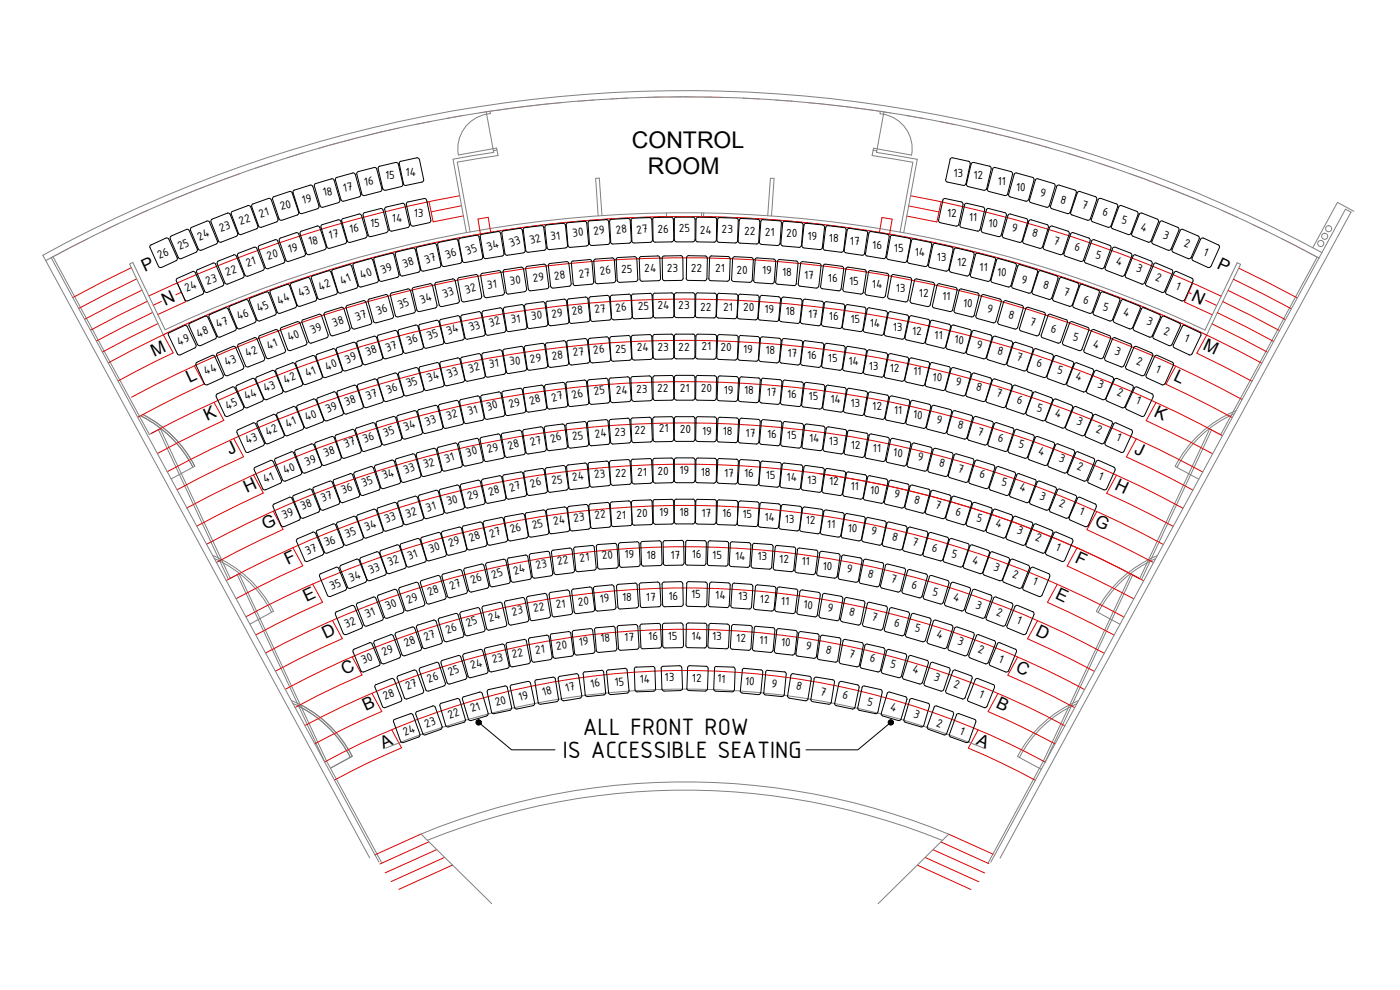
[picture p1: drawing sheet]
<svg xmlns="http://www.w3.org/2000/svg" width="420mm" height="297mm" viewBox="0 0 420 297" stroke-linecap="round" stroke-linejoin="round" font-family="sans-serif">
<defs><g id="words">
<g font-size="7.7">
<text x="174.9" y="220.4">ALL FRONT ROW</text>
<text x="168.9" y="227.4">IS ACCESSIBLE SEATING</text>
</g>
<g font-size="6.9">
<text x="189.6" y="44.5">CONTROL</text>
<text x="194.5" y="52.1">ROOM</text>
</g>
<g font-size="5.2">
<text x="43.5" y="81.6" transform="rotate(-25 43.5 81.6)">P</text>
<text x="364.9" y="80.4" transform="rotate(25 364.9 80.4)">P</text>
<text x="357.2" y="89.9" transform="rotate(25 357.2 89.9)">N</text>
<text x="49.6" y="91.8" transform="rotate(-25 49.6 91.8)">N</text>
<text x="46.3" y="107.1" transform="rotate(-25 46.3 107.1)">M</text>
<text x="360.8" y="104.6" transform="rotate(25 360.8 104.6)">M</text>
<text x="56.9" y="115" transform="rotate(-25 56.9 115)">L</text>
<text x="352" y="114" transform="rotate(25 352 114)">L</text>
<text x="346.1" y="124.9" transform="rotate(25 346.1 124.9)">K</text>
<text x="62.1" y="126.2" transform="rotate(-25 62.1 126.2)">K</text>
<text x="68.9" y="136.7" transform="rotate(-25 68.9 136.7)">J</text>
<text x="340.2" y="135.8" transform="rotate(25 340.2 135.8)">J</text>
<text x="74.1" y="148" transform="rotate(-25 74.1 148)">H</text>
<text x="334.2" y="146.7" transform="rotate(25 334.2 146.7)">H</text>
<text x="79.6" y="159.1" transform="rotate(-25 79.6 159.1)">G</text>
<text x="328.3" y="157.6" transform="rotate(25 328.3 157.6)">G</text>
<text x="86.3" y="169.6" transform="rotate(-25 86.3 169.6)">F</text>
<text x="322.4" y="168.5" transform="rotate(25 322.4 168.5)">F</text>
<text x="316.5" y="179.5" transform="rotate(25 316.5 179.5)">E</text>
<text x="92" y="180.7" transform="rotate(-25 92 180.7)">E</text>
<text x="97.7" y="191.7" transform="rotate(-25 97.7 191.7)">D</text>
<text x="310.5" y="190.4" transform="rotate(25 310.5 190.4)">D</text>
<text x="103.4" y="202.7" transform="rotate(-25 103.4 202.7)">C</text>
<text x="304.6" y="201.3" transform="rotate(25 304.6 201.3)">C</text>
<text x="109.8" y="213.4" transform="rotate(-25 109.8 213.4)">B</text>
<text x="298.6" y="212.2" transform="rotate(25 298.6 212.2)">B</text>
<text x="115.1" y="224.6" transform="rotate(-25 115.1 224.6)">A</text>
<text x="292.7" y="223.2" transform="rotate(25 292.7 223.2)">A</text>
</g>
<g font-size="3.8">
<text x="115.6" y="53.8">15</text>
<text x="121.7" y="52.8">14</text>
<text x="286.2" y="53.1">13</text>
<text x="292.1" y="53.7">12</text>
<text x="97.1" y="58.9" transform="rotate(-11 97.1 58.9)">18</text>
<text x="103.1" y="57.5" transform="rotate(-9 103.1 57.5)">17</text>
<text x="109.4" y="55.7" transform="rotate(-7 109.4 55.7)">16</text>
<text x="299.4" y="55.4" transform="rotate(2 299.4 55.4)">11</text>
<text x="304.8" y="57.3" transform="rotate(3 304.8 57.3)">10</text>
<text x="311.9" y="58.7" transform="rotate(13 311.9 58.7)">9</text>
<text x="78.1" y="65.4" transform="rotate(-17 78.1 65.4)">21</text>
<text x="84.4" y="63.1" transform="rotate(-15 84.4 63.1)">20</text>
<text x="90.9" y="61.1" transform="rotate(-13 90.9 61.1)">19</text>
<text x="124.1" y="65">13</text>
<text x="284.3" y="65.1">12</text>
<text x="318" y="60.8" transform="rotate(14 318 60.8)">8</text>
<text x="324.4" y="62.5" transform="rotate(15 324.4 62.5)">7</text>
<text x="330.7" y="64.5" transform="rotate(14 330.7 64.5)">6</text>
<text x="66.2" y="69.6" transform="rotate(-17 66.2 69.6)">23</text>
<text x="72.1" y="67.5" transform="rotate(-17 72.1 67.5)">22</text>
<text x="98.8" y="71.7" transform="rotate(-9 98.8 71.7)">17</text>
<text x="105" y="69.8" transform="rotate(-7 105 69.8)">16</text>
<text x="111.1" y="68.1">15</text>
<text x="117.6" y="66.5">14</text>
<text x="171.9" y="71.1" transform="rotate(-7 171.9 71.1)">30</text>
<text x="178.3" y="70.5" transform="rotate(-7 178.3 70.5)">29</text>
<text x="184.9" y="70.1" transform="rotate(-7 184.9 70.1)">28</text>
<text x="191.2" y="70.1" transform="rotate(-7 191.2 70.1)">27</text>
<text x="197.3" y="69.9">26</text>
<text x="203.7" y="69.6">25</text>
<text x="210" y="70.1">24</text>
<text x="216.6" y="69.9">23</text>
<text x="223.3" y="70.5">22</text>
<text x="229.5" y="70.9">21</text>
<text x="235.9" y="71.1">20</text>
<text x="290.7" y="66.4" transform="rotate(2 290.7 66.4)">11</text>
<text x="296.6" y="68.1" transform="rotate(4 296.6 68.1)">10</text>
<text x="303.5" y="69.3" transform="rotate(13 303.5 69.3)">9</text>
<text x="309.6" y="70.8" transform="rotate(14 309.6 70.8)">8</text>
<text x="336.4" y="67" transform="rotate(16 336.4 67)">5</text>
<text x="342" y="69" transform="rotate(20 342 69)">4</text>
<text x="348.8" y="71.4" transform="rotate(20 348.8 71.4)">3</text>
<text x="47.7" y="77.7" transform="rotate(-22 47.7 77.7)">26</text>
<text x="53.8" y="75.1" transform="rotate(-22 53.8 75.1)">25</text>
<text x="59.8" y="72.2" transform="rotate(-22 59.8 72.2)">24</text>
<text x="80.4" y="77.9" transform="rotate(-15 80.4 77.9)">20</text>
<text x="86.6" y="75.8" transform="rotate(-12 86.6 75.8)">19</text>
<text x="92.7" y="73.6" transform="rotate(-11 92.7 73.6)">18</text>
<text x="134.1" y="77.7" transform="rotate(-20 134.1 77.7)">36</text>
<text x="140.2" y="76.6" transform="rotate(-20 140.2 76.6)">35</text>
<text x="146.6" y="75.3" transform="rotate(-20 146.6 75.3)">34</text>
<text x="153.3" y="74.1" transform="rotate(-20 153.3 74.1)">33</text>
<text x="159.3" y="73.3" transform="rotate(-16 159.3 73.3)">32</text>
<text x="165.3" y="72.1" transform="rotate(-7 165.3 72.1)">31</text>
<text x="242.3" y="72">19</text>
<text x="248.8" y="72.5">18</text>
<text x="255.1" y="73.5">17</text>
<text x="261.8" y="74.7">16</text>
<text x="268.3" y="75.7">15</text>
<text x="274.5" y="76.7">14</text>
<text x="316" y="73.2" transform="rotate(16 316 73.2)">7</text>
<text x="322.3" y="75.1" transform="rotate(14 322.3 75.1)">6</text>
<text x="328.6" y="77.5" transform="rotate(17 328.6 77.5)">5</text>
<text x="355.1" y="73.9" transform="rotate(20 355.1 73.9)">2</text>
<text x="360.9" y="76.6" transform="rotate(22 360.9 76.6)">1</text>
<text x="68" y="82.7" transform="rotate(-17 68 82.7)">22</text>
<text x="74.2" y="80.1" transform="rotate(-16 74.2 80.1)">21</text>
<text x="108.5" y="83.7" transform="rotate(-22 108.5 83.7)">40</text>
<text x="114.8" y="82.2" transform="rotate(-22 114.8 82.2)">39</text>
<text x="121.3" y="80.3" transform="rotate(-20 121.3 80.3)">38</text>
<text x="127.9" y="79.1" transform="rotate(-20 127.9 79.1)">37</text>
<text x="166.4" y="83.9" transform="rotate(-7 166.4 83.9)">28</text>
<text x="173.8" y="83.3" transform="rotate(-7 173.8 83.3)">27</text>
<text x="180.1" y="82.5" transform="rotate(-7 180.1 82.5)">26</text>
<text x="186.4" y="81.9">25</text>
<text x="193.4" y="81.6">24</text>
<text x="200.1" y="81.6">23</text>
<text x="207.3" y="81.6">22</text>
<text x="214.6" y="81.6">21</text>
<text x="221" y="82.1">20</text>
<text x="228.7" y="82.3">19</text>
<text x="234.7" y="82.9">18</text>
<text x="241.3" y="83.8">17</text>
<text x="281.2" y="78.2">13</text>
<text x="287.2" y="79.7">12</text>
<text x="293.9" y="81.3" transform="rotate(2 293.9 81.3)">11</text>
<text x="299.2" y="82.8" transform="rotate(4 299.2 82.8)">10</text>
<text x="334.6" y="79.3" transform="rotate(19 334.6 79.3)">4</text>
<text x="340.8" y="81.4" transform="rotate(20 340.8 81.4)">3</text>
<text x="346.5" y="83.9" transform="rotate(22 346.5 83.9)">2</text>
<text x="56" y="87.5" transform="rotate(-22 56 87.5)">24</text>
<text x="62.1" y="85.4" transform="rotate(-17 62.1 85.4)">23</text>
<text x="89.9" y="89.2" transform="rotate(-22 89.9 89.2)">43</text>
<text x="96.1" y="87.3" transform="rotate(-22 96.1 87.3)">42</text>
<text x="102.6" y="85.4" transform="rotate(-22 102.6 85.4)">41</text>
<text x="133.3" y="89.5" transform="rotate(-20 133.3 89.5)">33</text>
<text x="139.9" y="88.2" transform="rotate(-16 139.9 88.2)">32</text>
<text x="146.3" y="86.6" transform="rotate(-7 146.3 86.6)">31</text>
<text x="153.1" y="85.4" transform="rotate(-7 153.1 85.4)">30</text>
<text x="160" y="84.5" transform="rotate(-7 160 84.5)">29</text>
<text x="248.5" y="84.6">16</text>
<text x="254.8" y="85.6">15</text>
<text x="261.7" y="86.4">14</text>
<text x="268.8" y="87.6">13</text>
<text x="275.8" y="89">12</text>
<text x="306.4" y="84.8" transform="rotate(13 306.4 84.8)">9</text>
<text x="312.8" y="86.3" transform="rotate(14 312.8 86.3)">8</text>
<text x="318.9" y="88.6" transform="rotate(16 318.9 88.6)">7</text>
<text x="352.6" y="86.7" transform="rotate(22 352.6 86.7)">1</text>
<text x="77.6" y="93.6" transform="rotate(-22 77.6 93.6)">45</text>
<text x="83.7" y="91.5" transform="rotate(-22 83.7 91.5)">44</text>
<text x="113.4" y="94.5" transform="rotate(-20 113.4 94.5)">36</text>
<text x="119.9" y="92.8" transform="rotate(-20 119.9 92.8)">35</text>
<text x="126.5" y="91.2" transform="rotate(-20 126.5 91.2)">34</text>
<text x="165.6" y="95.4" transform="rotate(-7 165.6 95.4)">29</text>
<text x="171.7" y="94.5" transform="rotate(-7 171.7 94.5)">28</text>
<text x="178.5" y="94" transform="rotate(-7 178.5 94)">27</text>
<text x="184.8" y="93.5" transform="rotate(-7 184.8 93.5)">26</text>
<text x="191.4" y="93.1">25</text>
<text x="197.3" y="92.8">24</text>
<text x="203.6" y="92.8">23</text>
<text x="210.1" y="93.4">22</text>
<text x="217" y="93.2">21</text>
<text x="223" y="93.4">20</text>
<text x="229.4" y="93.9">19</text>
<text x="235.7" y="94.4">18</text>
<text x="242.5" y="95.4">17</text>
<text x="248.8" y="95.9">16</text>
<text x="282.7" y="90.1" transform="rotate(2 282.7 90.1)">11</text>
<text x="288.9" y="92.1" transform="rotate(4 288.9 92.1)">10</text>
<text x="296" y="93.6" transform="rotate(13 296 93.6)">9</text>
<text x="302.4" y="95.3" transform="rotate(14 302.4 95.3)">8</text>
<text x="324.9" y="90.9" transform="rotate(16 324.9 90.9)">6</text>
<text x="330.8" y="92.9" transform="rotate(17 330.8 92.9)">5</text>
<text x="336.8" y="94.6" transform="rotate(18 336.8 94.6)">4</text>
<text x="59.4" y="101.3" transform="rotate(-22 59.4 101.3)">48</text>
<text x="65.3" y="98.5" transform="rotate(-22 65.3 98.5)">47</text>
<text x="71.5" y="96" transform="rotate(-22 71.5 96)">46</text>
<text x="93.7" y="100.3" transform="rotate(-22 93.7 100.3)">39</text>
<text x="100.2" y="98.1" transform="rotate(-20 100.2 98.1)">38</text>
<text x="107.1" y="96.3" transform="rotate(-20 107.1 96.3)">37</text>
<text x="128.6" y="102" transform="rotate(-20 128.6 102)">35</text>
<text x="134.5" y="100.6" transform="rotate(-20 134.5 100.6)">34</text>
<text x="141.2" y="99.5" transform="rotate(-20 141.2 99.5)">33</text>
<text x="147.1" y="98.1" transform="rotate(-16 147.1 98.1)">32</text>
<text x="153.4" y="97" transform="rotate(-7 153.4 97)">31</text>
<text x="159.5" y="96" transform="rotate(-7 159.5 96)">30</text>
<text x="255.3" y="96.9">15</text>
<text x="261.1" y="98.1">14</text>
<text x="267.9" y="99.3">13</text>
<text x="273.7" y="100.5">12</text>
<text x="280.4" y="101.7" transform="rotate(2 280.4 101.7)">11</text>
<text x="308.8" y="97.6" transform="rotate(15 308.8 97.6)">7</text>
<text x="315.2" y="99.7" transform="rotate(14 315.2 99.7)">6</text>
<text x="321.8" y="102" transform="rotate(17 321.8 102)">5</text>
<text x="343.9" y="97.3" transform="rotate(20 343.9 97.3)">3</text>
<text x="349" y="100.1" transform="rotate(20 349 100.1)">2</text>
<text x="53.7" y="103.7" transform="rotate(-22 53.7 103.7)">49</text>
<text x="74.1" y="107.2" transform="rotate(-22 74.1 107.2)">42</text>
<text x="80.6" y="104.9" transform="rotate(-22 80.6 104.9)">41</text>
<text x="86.8" y="102.4" transform="rotate(-22 86.8 102.4)">40</text>
<text x="110.2" y="106.7" transform="rotate(-20 110.2 106.7)">38</text>
<text x="116.2" y="105.5" transform="rotate(-20 116.2 105.5)">37</text>
<text x="122.5" y="103.6" transform="rotate(-20 122.5 103.6)">36</text>
<text x="165.7" y="107.9" transform="rotate(-7 165.7 107.9)">28</text>
<text x="172" y="106.9" transform="rotate(-7 172 106.9)">27</text>
<text x="178.2" y="106.2" transform="rotate(-7 178.2 106.2)">26</text>
<text x="184.6" y="105.8">25</text>
<text x="191.1" y="105.4">24</text>
<text x="197.3" y="105.3">23</text>
<text x="203.6" y="105.3">22</text>
<text x="210.6" y="105">21</text>
<text x="216.2" y="105.3">20</text>
<text x="223" y="105.8">19</text>
<text x="229.7" y="106.1">18</text>
<text x="236.3" y="107.1">17</text>
<text x="242.3" y="107.8">16</text>
<text x="286.4" y="103" transform="rotate(4 286.4 103)">10</text>
<text x="292.9" y="104.4" transform="rotate(11 292.9 104.4)">9</text>
<text x="299.2" y="106.2" transform="rotate(14 299.2 106.2)">8</text>
<text x="327.8" y="104.2" transform="rotate(20 327.8 104.2)">4</text>
<text x="334.3" y="106.3" transform="rotate(20 334.3 106.3)">3</text>
<text x="355.2" y="102.3" transform="rotate(22 355.2 102.3)">1</text>
<text x="61.7" y="112.5" transform="rotate(-22 61.7 112.5)">44</text>
<text x="67.9" y="109.9" transform="rotate(-22 67.9 109.9)">43</text>
<text x="92.1" y="113.2" transform="rotate(-22 92.1 113.2)">41</text>
<text x="98.1" y="111.2" transform="rotate(-22 98.1 111.2)">40</text>
<text x="104.1" y="109.1" transform="rotate(-22 104.1 109.1)">39</text>
<text x="134.6" y="113.5" transform="rotate(-20 134.6 113.5)">33</text>
<text x="140.9" y="111.9" transform="rotate(-16 140.9 111.9)">32</text>
<text x="146.9" y="110.4" transform="rotate(-7 146.9 110.4)">31</text>
<text x="153" y="109.6" transform="rotate(-7 153 109.6)">30</text>
<text x="159.2" y="108.8" transform="rotate(-7 159.2 108.8)">29</text>
<text x="248.5" y="108.6">15</text>
<text x="254.6" y="109.5">14</text>
<text x="260.8" y="111">13</text>
<text x="267.1" y="111.6">12</text>
<text x="274" y="112.5" transform="rotate(2 274 112.5)">11</text>
<text x="304.9" y="108.1" transform="rotate(15 304.9 108.1)">7</text>
<text x="310.8" y="109.9" transform="rotate(15 310.8 109.9)">6</text>
<text x="317" y="112" transform="rotate(17 317 112)">5</text>
<text x="322.6" y="113.7" transform="rotate(19 322.6 113.7)">4</text>
<text x="340.8" y="109.2" transform="rotate(20 340.8 109.2)">2</text>
<text x="346.6" y="111.6" transform="rotate(22 346.6 111.6)">1</text>
<text x="79.6" y="117.7" transform="rotate(-22 79.6 117.7)">43</text>
<text x="85.6" y="115.1" transform="rotate(-22 85.6 115.1)">42</text>
<text x="110.3" y="119.9" transform="rotate(-20 110.3 119.9)">37</text>
<text x="116.4" y="118.1" transform="rotate(-20 116.4 118.1)">36</text>
<text x="122.4" y="116.3" transform="rotate(-20 122.4 116.3)">35</text>
<text x="128.6" y="114.7" transform="rotate(-20 128.6 114.7)">34</text>
<text x="171.9" y="119.8" transform="rotate(-16 171.9 119.8)">26</text>
<text x="178.3" y="118.5" transform="rotate(-7 178.3 118.5)">25</text>
<text x="184.8" y="118.2">24</text>
<text x="191" y="118">23</text>
<text x="197.2" y="117.6">22</text>
<text x="204" y="117.7">21</text>
<text x="210.3" y="117.7">20</text>
<text x="217.2" y="118.1">19</text>
<text x="223.3" y="118.2">18</text>
<text x="230.1" y="118.8">17</text>
<text x="236.2" y="119.5">16</text>
<text x="279.8" y="114.2" transform="rotate(4 279.8 114.2)">10</text>
<text x="286.7" y="115.4" transform="rotate(11 286.7 115.4)">9</text>
<text x="292.7" y="117.1" transform="rotate(14 292.7 117.1)">8</text>
<text x="298.7" y="118.7" transform="rotate(15 298.7 118.7)">7</text>
<text x="329.2" y="116.3" transform="rotate(20 329.2 116.3)">3</text>
<text x="334.9" y="118.6" transform="rotate(21 334.9 118.6)">2</text>
<text x="68.1" y="122.9" transform="rotate(-22 68.1 122.9)">45</text>
<text x="73.8" y="120.2" transform="rotate(-22 73.8 120.2)">44</text>
<text x="98.3" y="124" transform="rotate(-22 98.3 124)">39</text>
<text x="103.9" y="121.7" transform="rotate(-20 103.9 121.7)">38</text>
<text x="134.3" y="126" transform="rotate(-16 134.3 126)">32</text>
<text x="140.7" y="124.6" transform="rotate(-16 140.7 124.6)">31</text>
<text x="146.4" y="123.3" transform="rotate(-16 146.4 123.3)">30</text>
<text x="153" y="122.5" transform="rotate(-16 153 122.5)">29</text>
<text x="159.2" y="121.5" transform="rotate(-16 159.2 121.5)">28</text>
<text x="165.8" y="120.5" transform="rotate(-16 165.8 120.5)">27</text>
<text x="242.7" y="120.1">15</text>
<text x="249.2" y="120.8">14</text>
<text x="255.3" y="122.1">13</text>
<text x="261.8" y="123.2">12</text>
<text x="268.2" y="124.1" transform="rotate(2 268.2 124.1)">11</text>
<text x="274" y="125.6" transform="rotate(4 274 125.6)">10</text>
<text x="305" y="121" transform="rotate(15 305 121)">6</text>
<text x="311" y="123.2" transform="rotate(16 311 123.2)">5</text>
<text x="316.3" y="124.8" transform="rotate(19 316.3 124.8)">4</text>
<text x="340.7" y="120.9" transform="rotate(22 340.7 120.9)">1</text>
<text x="80.2" y="130.7" transform="rotate(-22 80.2 130.7)">42</text>
<text x="86.1" y="128.3" transform="rotate(-22 86.1 128.3)">41</text>
<text x="92" y="126.4" transform="rotate(-22 92 126.4)">40</text>
<text x="115.5" y="131.2" transform="rotate(-20 115.5 131.2)">35</text>
<text x="121.6" y="129.2" transform="rotate(-20 121.6 129.2)">34</text>
<text x="128" y="127.8" transform="rotate(-20 128 127.8)">33</text>
<text x="178.6" y="131.4" transform="rotate(-7 178.6 131.4)">24</text>
<text x="184.4" y="130.7">23</text>
<text x="190.4" y="130.2">22</text>
<text x="197.7" y="129.8">21</text>
<text x="204" y="130">20</text>
<text x="210.7" y="130.6">19</text>
<text x="216.9" y="130.4">18</text>
<text x="223.8" y="131">17</text>
<text x="230.2" y="131.3">16</text>
<text x="236.2" y="131.8">15</text>
<text x="280.9" y="126.8" transform="rotate(13 280.9 126.8)">9</text>
<text x="287.3" y="128.3" transform="rotate(13 287.3 128.3)">8</text>
<text x="293.1" y="130.4" transform="rotate(14 293.1 130.4)">7</text>
<text x="322.8" y="127.2" transform="rotate(20 322.8 127.2)">3</text>
<text x="328.7" y="129.6" transform="rotate(21 328.7 129.6)">2</text>
<text x="334.8" y="131.9" transform="rotate(22 334.8 131.9)">1</text>
<text x="74.2" y="133.3" transform="rotate(-22 74.2 133.3)">43</text>
<text x="97.6" y="137" transform="rotate(-20 97.6 137)">38</text>
<text x="103.7" y="134.4" transform="rotate(-20 103.7 134.4)">37</text>
<text x="109.4" y="132.9" transform="rotate(-20 109.4 132.9)">36</text>
<text x="140.2" y="137.1" transform="rotate(-16 140.2 137.1)">30</text>
<text x="146.5" y="136" transform="rotate(-16 146.5 136)">29</text>
<text x="152.7" y="135" transform="rotate(-16 152.7 135)">28</text>
<text x="159.4" y="133.8" transform="rotate(-16 159.4 133.8)">27</text>
<text x="165.5" y="132.9" transform="rotate(-16 165.5 132.9)">26</text>
<text x="171.8" y="132.1" transform="rotate(-7 171.8 132.1)">25</text>
<text x="242.9" y="132.6">14</text>
<text x="248.7" y="133.7">13</text>
<text x="255.3" y="134.8">12</text>
<text x="261.9" y="135.6" transform="rotate(2 261.9 135.6)">11</text>
<text x="268" y="137" transform="rotate(4 268 137)">10</text>
<text x="275.2" y="138" transform="rotate(11 275.2 138)">9</text>
<text x="299.3" y="132.2" transform="rotate(16 299.3 132.2)">6</text>
<text x="305.5" y="134" transform="rotate(17 305.5 134)">5</text>
<text x="311.4" y="136.3" transform="rotate(19 311.4 136.3)">4</text>
<text x="85.5" y="142.3" transform="rotate(-22 85.5 142.3)">40</text>
<text x="92" y="139.8" transform="rotate(-22 92 139.8)">39</text>
<text x="115.2" y="143.9" transform="rotate(-20 115.2 143.9)">34</text>
<text x="121.6" y="142.1" transform="rotate(-20 121.6 142.1)">33</text>
<text x="127.4" y="140.5" transform="rotate(-16 127.4 140.5)">32</text>
<text x="133.8" y="138.8" transform="rotate(-16 133.8 138.8)">31</text>
<text x="178.4" y="143.6" transform="rotate(-7 178.4 143.6)">23</text>
<text x="184.6" y="143.2">22</text>
<text x="191.2" y="142.7">21</text>
<text x="197.3" y="142.6">20</text>
<text x="203.9" y="142.3">19</text>
<text x="210.3" y="142.8">18</text>
<text x="217.3" y="143.1">17</text>
<text x="223.3" y="143.2">16</text>
<text x="229.8" y="143.6">15</text>
<text x="281.7" y="139.8" transform="rotate(14 281.7 139.8)">8</text>
<text x="287.3" y="141.5" transform="rotate(14 287.3 141.5)">7</text>
<text x="293.7" y="143.2" transform="rotate(15 293.7 143.2)">6</text>
<text x="317.6" y="138.4" transform="rotate(20 317.6 138.4)">3</text>
<text x="323" y="140.8" transform="rotate(22 323 140.8)">2</text>
<text x="329.4" y="143.6" transform="rotate(22 329.4 143.6)">1</text>
<text x="79.5" y="145" transform="rotate(-22 79.5 145)">41</text>
<text x="102.9" y="148.2" transform="rotate(-20 102.9 148.2)">36</text>
<text x="109" y="146.2" transform="rotate(-20 109 146.2)">35</text>
<text x="146.9" y="148.8" transform="rotate(-16 146.9 148.8)">28</text>
<text x="153.2" y="147.6" transform="rotate(-16 153.2 147.6)">27</text>
<text x="159.4" y="146.4" transform="rotate(-16 159.4 146.4)">26</text>
<text x="165.6" y="145.3" transform="rotate(-7 165.6 145.3)">25</text>
<text x="171.8" y="144.4" transform="rotate(-7 171.8 144.4)">24</text>
<text x="236.1" y="144.4">14</text>
<text x="242.2" y="145.2">13</text>
<text x="248.9" y="145.6">12</text>
<text x="255.2" y="146.9" transform="rotate(2 255.2 146.9)">11</text>
<text x="261.1" y="148.3" transform="rotate(4 261.1 148.3)">10</text>
<text x="268.1" y="149.2" transform="rotate(13 268.1 149.2)">9</text>
<text x="300.4" y="145.4" transform="rotate(16 300.4 145.4)">5</text>
<text x="305.8" y="147.1" transform="rotate(19 305.8 147.1)">4</text>
<text x="311.8" y="149.7" transform="rotate(20 311.8 149.7)">3</text>
<text x="85.2" y="155.8" transform="rotate(-22 85.2 155.8)">39</text>
<text x="90.7" y="153" transform="rotate(-20 90.7 153)">38</text>
<text x="96.8" y="150.5" transform="rotate(-20 96.8 150.5)">37</text>
<text x="122.1" y="155.3" transform="rotate(-16 122.1 155.3)">32</text>
<text x="128.2" y="153.5" transform="rotate(-17 128.2 153.5)">31</text>
<text x="134.4" y="151.6" transform="rotate(-16 134.4 151.6)">30</text>
<text x="140.6" y="150.1" transform="rotate(-16 140.6 150.1)">29</text>
<text x="178.5" y="155.7" transform="rotate(-6 178.5 155.7)">22</text>
<text x="184.9" y="155.6">21</text>
<text x="191" y="155.1">20</text>
<text x="197.8" y="154.7">19</text>
<text x="203.9" y="154.7">18</text>
<text x="210.5" y="155.1">17</text>
<text x="216.7" y="155.2">16</text>
<text x="222.8" y="155.4">15</text>
<text x="274.1" y="150.8" transform="rotate(14 274.1 150.8)">8</text>
<text x="280.4" y="152.5" transform="rotate(16 280.4 152.5)">7</text>
<text x="286.5" y="154.5" transform="rotate(14 286.5 154.5)">6</text>
<text x="317.5" y="151.9" transform="rotate(22 317.5 151.9)">2</text>
<text x="323.7" y="154.3" transform="rotate(22 323.7 154.3)">1</text>
<text x="104" y="161.4" transform="rotate(-20 104 161.4)">35</text>
<text x="109.9" y="159.2" transform="rotate(-20 109.9 159.2)">34</text>
<text x="115.9" y="157" transform="rotate(-20 115.9 157)">33</text>
<text x="147.3" y="161.5" transform="rotate(-19 147.3 161.5)">27</text>
<text x="153.4" y="159.9" transform="rotate(-16 153.4 159.9)">26</text>
<text x="159.9" y="158.7" transform="rotate(-12 159.9 158.7)">25</text>
<text x="166.2" y="157.5" transform="rotate(-10 166.2 157.5)">24</text>
<text x="172.2" y="156.6" transform="rotate(-7 172.2 156.6)">23</text>
<text x="229.4" y="156.2">14</text>
<text x="235.5" y="157">13</text>
<text x="241.8" y="157.3">12</text>
<text x="248.2" y="158.5" transform="rotate(2 248.2 158.5)">11</text>
<text x="254.3" y="159.5" transform="rotate(4 254.3 159.5)">10</text>
<text x="261.2" y="160.2" transform="rotate(13 261.2 160.2)">9</text>
<text x="267.5" y="161.9" transform="rotate(14 267.5 161.9)">8</text>
<text x="292.8" y="156.2" transform="rotate(17 292.8 156.2)">5</text>
<text x="298.6" y="157.9" transform="rotate(19 298.6 157.9)">4</text>
<text x="304.9" y="160" transform="rotate(20 304.9 160)">3</text>
<text x="92.2" y="166.6" transform="rotate(-22 92.2 166.6)">37</text>
<text x="97.8" y="164" transform="rotate(-20 97.8 164)">36</text>
<text x="122.8" y="168" transform="rotate(-20 122.8 168)">31</text>
<text x="129.1" y="166" transform="rotate(-18 129.1 166)">30</text>
<text x="134.9" y="164.1" transform="rotate(-16 134.9 164.1)">29</text>
<text x="141.2" y="162.7" transform="rotate(-20 141.2 162.7)">28</text>
<text x="180.7" y="167.8" transform="rotate(-6 180.7 167.8)">20</text>
<text x="187.4" y="167.6">19</text>
<text x="194" y="167.9">18</text>
<text x="201.2" y="167.7">17</text>
<text x="207.6" y="167.4">16</text>
<text x="213.8" y="167.7">15</text>
<text x="220.6" y="167.9">14</text>
<text x="273.6" y="163.5" transform="rotate(16 273.6 163.5)">7</text>
<text x="279.4" y="165.3" transform="rotate(16 279.4 165.3)">6</text>
<text x="285.3" y="167" transform="rotate(16 285.3 167)">5</text>
<text x="310.5" y="162.2" transform="rotate(22 310.5 162.2)">2</text>
<text x="316.6" y="165.2" transform="rotate(22 316.6 165.2)">1</text>
<text x="111.1" y="172.1" transform="rotate(-20 111.1 172.1)">33</text>
<text x="116.8" y="169.9" transform="rotate(-20 116.8 169.9)">32</text>
<text x="147.9" y="173.8" transform="rotate(-19 147.9 173.8)">25</text>
<text x="154.4" y="172.4" transform="rotate(-16 154.4 172.4)">24</text>
<text x="161" y="170.7" transform="rotate(-12 161 170.7)">23</text>
<text x="167.4" y="169.4" transform="rotate(-11 167.4 169.4)">22</text>
<text x="174.1" y="168.5" transform="rotate(-7 174.1 168.5)">21</text>
<text x="227.4" y="168.2">13</text>
<text x="233.9" y="168.9">12</text>
<text x="240.5" y="169.5" transform="rotate(2 240.5 169.5)">11</text>
<text x="246.8" y="170.9" transform="rotate(3 246.8 170.9)">10</text>
<text x="254" y="171.8" transform="rotate(11 254 171.8)">9</text>
<text x="260.2" y="173.1" transform="rotate(14 260.2 173.1)">8</text>
<text x="291.5" y="168.9" transform="rotate(20 291.5 168.9)">4</text>
<text x="297.9" y="171" transform="rotate(20 297.9 171)">3</text>
<text x="303.6" y="173.1" transform="rotate(21 303.6 173.1)">2</text>
<text x="99.5" y="177.1" transform="rotate(-22 99.5 177.1)">35</text>
<text x="105.2" y="174.6" transform="rotate(-20 105.2 174.6)">34</text>
<text x="128.8" y="178.7" transform="rotate(-22 128.8 178.7)">28</text>
<text x="135.4" y="176.9" transform="rotate(-22 135.4 176.9)">27</text>
<text x="141.7" y="175.3" transform="rotate(-21 141.7 175.3)">26</text>
<text x="200.6" y="179.9">16</text>
<text x="207.4" y="179.5">15</text>
<text x="214.7" y="179.7">14</text>
<text x="267.1" y="174.7" transform="rotate(14 267.1 174.7)">7</text>
<text x="273.3" y="176.3" transform="rotate(15 273.3 176.3)">6</text>
<text x="279.7" y="178.5" transform="rotate(16 279.7 178.5)">5</text>
<text x="309.7" y="175.3" transform="rotate(22 309.7 175.3)">1</text>
<text x="110.1" y="185.6" transform="rotate(-22 110.1 185.6)">31</text>
<text x="116.2" y="183" transform="rotate(-22 116.2 183)">30</text>
<text x="122.5" y="181.1" transform="rotate(-22 122.5 181.1)">29</text>
<text x="153.8" y="184.7" transform="rotate(-12 153.8 184.7)">23</text>
<text x="160.2" y="183.5" transform="rotate(-10 160.2 183.5)">22</text>
<text x="166.9" y="182.6" transform="rotate(-7 166.9 182.6)">21</text>
<text x="173.5" y="181.8" transform="rotate(-6 173.5 181.8)">20</text>
<text x="180.1" y="180.8" transform="rotate(-7 180.1 180.8)">19</text>
<text x="186.7" y="180.3">18</text>
<text x="193.9" y="180.2">17</text>
<text x="221.5" y="180.1">13</text>
<text x="228.1" y="180.9">12</text>
<text x="234.4" y="181.4" transform="rotate(2 234.4 181.4)">11</text>
<text x="241" y="182.5" transform="rotate(4 241 182.5)">10</text>
<text x="248.1" y="183.2" transform="rotate(13 248.1 183.2)">9</text>
<text x="254.7" y="184.6" transform="rotate(14 254.7 184.6)">8</text>
<text x="285.9" y="180" transform="rotate(20 285.9 180)">4</text>
<text x="292.6" y="182.4" transform="rotate(20 292.6 182.4)">3</text>
<text x="298.8" y="184.5" transform="rotate(21 298.8 184.5)">2</text>
<text x="103.9" y="188.5" transform="rotate(-22 103.9 188.5)">32</text>
<text x="134.2" y="190.1" transform="rotate(-20 134.2 190.1)">26</text>
<text x="140.3" y="188.2" transform="rotate(-19 140.3 188.2)">25</text>
<text x="146.9" y="186.6" transform="rotate(-16 146.9 186.6)">24</text>
<text x="261.3" y="186.2" transform="rotate(16 261.3 186.2)">7</text>
<text x="268.1" y="187.7" transform="rotate(14 268.1 187.7)">6</text>
<text x="274.4" y="189.4" transform="rotate(16 274.4 189.4)">5</text>
<text x="280.8" y="191.2" transform="rotate(18 280.8 191.2)">4</text>
<text x="304.8" y="186.8" transform="rotate(22 304.8 186.8)">1</text>
<text x="115.1" y="196.8" transform="rotate(-22 115.1 196.8)">29</text>
<text x="121.8" y="194.1" transform="rotate(-22 121.8 194.1)">28</text>
<text x="127.7" y="192.2" transform="rotate(-21 127.7 192.2)">27</text>
<text x="153.8" y="197.4" transform="rotate(-11 153.8 197.4)">22</text>
<text x="160.7" y="196.1" transform="rotate(-7 160.7 196.1)">21</text>
<text x="167" y="195" transform="rotate(-8 167 195)">20</text>
<text x="173.8" y="193.8" transform="rotate(-6 173.8 193.8)">19</text>
<text x="180.3" y="192.8" transform="rotate(-6 180.3 192.8)">18</text>
<text x="187.4" y="192.3">17</text>
<text x="194.5" y="192.2">16</text>
<text x="200.4" y="192.1">15</text>
<text x="207.5" y="192">14</text>
<text x="213.7" y="192.1">13</text>
<text x="221" y="192.5">12</text>
<text x="227.9" y="193.1" transform="rotate(2 227.9 193.1)">11</text>
<text x="234.3" y="193.9" transform="rotate(4 234.3 193.9)">10</text>
<text x="241.6" y="194.7" transform="rotate(13 241.6 194.7)">9</text>
<text x="247.6" y="195.8" transform="rotate(14 247.6 195.8)">8</text>
<text x="254.5" y="197.2" transform="rotate(15 254.5 197.2)">7</text>
<text x="287.2" y="193.3" transform="rotate(20 287.2 193.3)">3</text>
<text x="293.3" y="195.6" transform="rotate(22 293.3 195.6)">2</text>
<text x="109" y="199.2" transform="rotate(-22 109 199.2)">30</text>
<text x="134.9" y="202.9" transform="rotate(-19 134.9 202.9)">25</text>
<text x="141.5" y="200.8" transform="rotate(-16 141.5 200.8)">24</text>
<text x="147.9" y="199" transform="rotate(-12 147.9 199)">23</text>
<text x="260.8" y="198.5" transform="rotate(15 260.8 198.5)">6</text>
<text x="266.9" y="200.2" transform="rotate(17 266.9 200.2)">5</text>
<text x="273.7" y="201.7" transform="rotate(19 273.7 201.7)">4</text>
<text x="299.5" y="198.6" transform="rotate(22 299.5 198.6)">1</text>
<text x="122.2" y="207.1" transform="rotate(-21 122.2 207.1)">27</text>
<text x="128.6" y="204.9" transform="rotate(-20 128.6 204.9)">26</text>
<text x="163" y="208.8" transform="rotate(-15 163 208.8)">18</text>
<text x="169.9" y="207.6" transform="rotate(-14 169.9 207.6)">17</text>
<text x="177.4" y="206.5" transform="rotate(-11 177.4 206.5)">16</text>
<text x="184.5" y="205.8" transform="rotate(-4 184.5 205.8)">15</text>
<text x="192" y="205" transform="rotate(-2 192 205)">14</text>
<text x="199.5" y="204.3">13</text>
<text x="207.7" y="204.5">12</text>
<text x="215.2" y="204.7" transform="rotate(2 215.2 204.7)">11</text>
<text x="223.5" y="205.6" transform="rotate(4 223.5 205.6)">10</text>
<text x="231.3" y="206.1" transform="rotate(11 231.3 206.1)">9</text>
<text x="238.8" y="206.8" transform="rotate(14 238.8 206.8)">8</text>
<text x="246" y="208.4" transform="rotate(14 246 208.4)">7</text>
<text x="252.6" y="209.6" transform="rotate(15 252.6 209.6)">6</text>
<text x="280" y="204.1" transform="rotate(20 280 204.1)">3</text>
<text x="286" y="206.3" transform="rotate(20 286 206.3)">2</text>
<text x="293.6" y="209.1" transform="rotate(22 293.6 209.1)">1</text>
<text x="115.5" y="210" transform="rotate(-22 115.5 210)">28</text>
<text x="134.9" y="215.8" transform="rotate(-20 134.9 215.8)">22</text>
<text x="141.6" y="213.8" transform="rotate(-19 141.6 213.8)">21</text>
<text x="148.9" y="211.9" transform="rotate(-16 148.9 211.9)">20</text>
<text x="155.9" y="210.3" transform="rotate(-15 155.9 210.3)">19</text>
<text x="260" y="211.4" transform="rotate(16 260 211.4)">5</text>
<text x="267" y="213.2" transform="rotate(19 267 213.2)">4</text>
<text x="274" y="215" transform="rotate(20 274 215)">3</text>
<text x="121.5" y="220.8" transform="rotate(-22 121.5 220.8)">24</text>
<text x="127.9" y="218.4" transform="rotate(-21 127.9 218.4)">23</text>
<text x="280.8" y="217.7" transform="rotate(21 280.8 217.7)">2</text>
<text x="287.8" y="220.3" transform="rotate(22 287.8 220.3)">1</text>
</g>
</g></defs>
<!-- layer: R6$0$BG -->
<g fill="none" stroke="#808080" stroke-width=".3">
<path d="M145.9 33.5l2.3 12.2-12.2 2.1 4 22M146 34.3a10.5 10.5 0 0 0-8.4 12.2l11.4-2.1 .5 2.3-12.3 2 3.9 20.9M147.1 33.4l.1 .7-1.1 .2M264.2 33.4l-.1 .7a10.6 10.6 0 0 1 9.5 12.4l-11.4-2-.5 2.2 12.3 2-3.9 21M265.3 33.5l-2.2 11.8M149.2 45l-1.1 .2M262 45.1l1.1 .2-.1 .4 12.3 2.1-4.1 22M15.4 77.3l98.3 181.4M15.9 77l28.9 53.4 3.3-1.8 21 44.9 2.6-1.4 26.3 56.2 16.6 30.7M38.9 79.2l1-.4 9.7 20.1a363.9 363.9 0 0 1 312 .1l9.7-20.2 1 .5-10.2 21.2a363 363 0 0 0-313.1-.1zM180.7 64.7l-.8-11.3-1.1 .1 .7 11.3M200 63.9l.1 1.1"/>
<path d="M210.6 63.9v1.1M211.2 63.9l-.1 1.1M230.4 64.7l.8-11.2h1.1l-.8 11.3M395.3 77.1l-29 53.3-3.3-1.7-21 44.9-2.6-1.4-26.3 56.2-16.6 30.6M395.8 77.4a398.7 398.7 0 0 0-382.1 .8M396.7 75.8a400.3 400.3 0 0 0-383.8 .8l98 180.8M406.3 63.4l-4.9-2.7-7.4 13.6M42.4 124.8a35.3 35.3 0 0 1 15.5 15.3M42.9 124.4a35.9 35.9 0 0 1 15.5 15.5l-7 3.8M47.5 128.9l21 44.9M352.7 140l7.1 3.8M363.6 129l-21 44.9"/>
<path d="M370.4 124.1a35.3 35.3 0 0 0-17.2 16.1M370.9 123.2a35.9 35.9 0 0 0-18.2 16.7M63.8 166.7a35.9 35.9 0 0 1 18.3 16.7l-7.1 3.9M64.3 167.6a35.3 35.3 0 0 1 17.2 16.1M71.2 172.4l26.2 56.2M340 172.5l-26.3 56.2M346.8 167.6a35.3 35.3 0 0 0-17.2 16.1M347.2 166.8a35.9 35.9 0 0 0-18.2 16.6M329 183.5l7.1 3.8M87.5 210.2a35.9 35.9 0 0 1 18.2 16.7M87.9 211.1a35.3 35.3 0 0 1 17.2 16.1 35.3 35.3 0 0 0-15.5-15.3M90.1 211.4a35.9 35.9 0 0 1 15.6 15.5"/>
<path d="M323.1 211.2a35.3 35.3 0 0 0-17.1 16.1M323.6 210.3a35.9 35.9 0 0 0-18.2 16.7M105.7 226.9l-6.5 3.6M115.8 224.5a236.1 236.1 0 0 1 179.5 0M305.4 227l7.1 3.8M128.3 252.1a205.7 205.7 0 0 1 154.5 .1M300.1 257.5l105.4-193.9-1.7-.8-106.5 195.9M147.6 271.1l-21.2-20.9a208 208 0 0 1 158.3 .1l-21.2 20.9"/>
<circle cx="396.4" cy="73.1" r=".91"/>
<circle cx="397.6" cy="70.9" r=".91"/>
<circle cx="398.7" cy="68.6" r=".91"/>
</g>
<g fill="none" stroke="#d00" stroke-width=".3">
<path d="M138 58.7a375.9 375.9 0 0 0-93.3 30.1M273.2 58.7a376.1 376.1 0 0 1 93.3 30.2M128.8 60.5l1.2 6.1 9.1-1.8M138.5 61.7l-9.1 1.9M147.3 69.7l-.8-4.5-3 .5 .7 4.5M263.9 69.7l.8-4.5 3 .6-.7 4.4M272.7 61.8l9.1 1.8M282.4 60.6l-1.2 6-9.1-1.8M39.4 80.3l-17.6 9M41 83.7l-17.4 8.9M42.6 87.1l-17.2 8.7M44.2 90.4l-17 8.7"/>
<path d="M45.8 93.7l-16.9 8.6M47.4 97.1l-16.7 8.5M48.4 90.4l-2.4 1.2M53.2 84.9l2.5 5.6-8.3 3.9M54.5 87.7l-1.7 .7M356.7 87.8l.8 .3M358 85l-2.5 5.6 8.3 3.9M361.8 90.1l3.4 1.6M363.8 97.2l16.7 8.5M365.4 93.8l16.9 8.7M367 90.5l17 8.7M368.6 87.1l17.2 8.8"/>
<path d="M370.2 83.8l17.3 8.8M371.8 80.4l17.5 9M32.5 108.9a362.7 362.7 0 0 1 346.2 .1M39.5 119.2a350.3 350.3 0 0 1 333.3 .7M49 100.4l3 5.5-5.6 2.7-11 5.7M58.3 109.7l3 5.5-6.7 3.2-13.3 6.8M352.9 109.8l-3 5.5 6.7 3.2 13.2 6.8M362.1 100.5l-2.9 5.5 16.5 8.4M45.4 130.1a338 338 0 0 1 321.5 .6M64.2 120.7l3 5.4-13.4 6.5-6.6 3.5M70.1 131.6l3 5.4-6.7 3.2-13.2 6.8M341 131.6l-2.9 5.5 13.3 6.5 6.6 3.4"/>
<path d="M346.9 120.7l-2.9 5.5 13.4 6.5 6.5 3.5M50.2 141.5a325.7 325.7 0 0 1 310.8 .1M56.1 152.4a313.4 313.4 0 0 1 298.9 .1M76.1 142.5l2.9 5.4-13.4 6.5-6.6 3.5M82 153.4l2.9 5.4-13.4 6.5-6.5 3.5M245.4 142a288.5 288.5 0 0 1 96.6 31.6M329.2 153.5l-3 5.4 6.7 3.2 13.3 6.7M335.1 142.6l-3 5.4 6.8 3.1 13.2 6.8M62 163.3a301 301 0 0 1 287.2 .1M67.9 174.2a288.6 288.6 0 0 1 275.3 .1M87.9 164.3l3 5.5-6.8 3.1-13.2 6.7M93.8 175.2l3 5.5-13.5 6.3-6.5 3.5"/>
<path d="M317.3 175.3l-2.9 5.4 6.7 3.1 13.3 6.8M323.2 164.4l-2.9 5.4 6.7 3.1 13.3 6.8M73.8 185.1a276.1 276.1 0 0 1 263.5 0M79.7 195.9a263.9 263.9 0 0 1 251.7 .1M99.8 186.2l2.9 5.4-6.7 3.1-13.3 6.7M105.7 197.1l3 5.4-13.5 6.3-6.6 3.5M305.4 197.1l-2.9 5.5 6.8 3 13.2 6.7M311.4 186.2l-3 5.5 13.4 6.3 6.7 3.4M85.6 206.8a251.4 251.4 0 0 1 239.9 .1M91.5 217.7a239.2 239.2 0 0 1 228.1 .1M111.6 208l3 5.5a243.7 243.7 0 0 0-20.1 9.7M117.5 218.9l3 5.5a212.3 212.3 0 0 0-20.1 9.6"/>
<path d="M293.6 219l-3 5.5a226.5 226.5 0 0 1 20.1 9.6M299.5 208l-3 5.5a243.7 243.7 0 0 1 20.1 9.7M97.4 228.6a226.5 226.5 0 0 1 216.3 .1M126.4 250.2l-13.8 6.3M128.7 252.6l-14.7 6.6M131.1 254.9l-15.5 7M133.5 257.2l-16.1 7.3M135.8 259.6l-16.1 7.2M275.3 259.6l16.1 7.3M277.7 257.3l16 7.3M280 254.9l15.5 7M282.4 252.6l14.4 6.5"/>
<path d="M284.7 250.3l13.4 6"/>
</g>
<g fill="none" stroke="#ff7f7f" stroke-width=".3">
<path d="M119.6 38.5l-12.1 2.8-11.9 3.2M129.3 36.4l-4.9 1M139.1 34.6l-4.9 .9M168.5 30.8l-12.3 1.3-12.2 1.7M178.4 30l-4.9 .4M188.3 29.4l-5 .3M193.2 29.3l12.4-.2 12.4 .2M223 29.4l4.9 .3M232.8 30l5 .4M242.7 30.8l12.3 1.3 12.3 1.8M272.1 34.7l4.9 .8M281.9 36.5l4.9 .9"/>
<path d="M291.6 38.5a317.4 317.4 0 0 1 24 6.1M72 52.1l-11.7 4.3-11.3 4.7M81.4 48.9l-4.7 1.5M90.9 45.9l-4.8 1.4M320.4 45.9l4.7 1.5M329.8 49l4.7 1.5M339.2 52.2l11.7 4.3 11.3 4.7M26.5 71.5l-11.1 5.8M35.4 67.2l-4.5 2.1M44.4 63l-4.5 2.1M366.8 63.1l4.5 2.1M375.8 67.3l4.4 2.1"/>
<path d="M384.7 71.6l11.1 5.8"/>
</g>
<g fill="none" stroke="#000" stroke-width=".3">
<path d="M81.4 59.9l-.4-.3-.4-.1-4.7 1.7M81.4 59.9l2 5.8v.5l-.3 .3-4.7 1.7M82.2 59l-.4 .3v.5l2.1 6.1 .6 .2 4.8-1.6M82.2 59l4.7-1.6 .5 .1 .3 .3 1.9 5.9M88.3 57l-.3 .3v.5l1.9 6.1 .7 .2 4.7-1.5M88.4 57l4.7-1.5 .5 .1 .3 .3 1.8 6M100.2 54l-.2-.3h-.5l-4.8 1.4-.3 .3-.1 .4 1.8 6M100.3 54.1l1.7 5.9M100.7 54l1.6 5.9 .3 .4 .5 .1M106.6 52.3l-.5-.4-5 1.3-.4 .3v.5M106.6 52.3l1.7 6-.1 .5-.4 .2-4.7 1.4M107.1 52.3l1.5 6"/>
<path d="M107.5 51.5l-.4 .3v.5M108.6 58.2l.3 .4 .4 .1M113 50.7l-.2-.4-.5-.1-4.8 1.3M113.1 50.7l1.5 6M113.9 49.9l4.9-1.1h.4l.3 .4 1.4 6.1M114 49.9l-.4 .2-.1 .5 1.4 6.1M114.6 56.7l-.1 .5-.3 .2-4.8 1.3M119.8 49.1l1.3 6.1 .2 .3 .5 .1M120.5 56l-4.9 1.1-.4-.1-.3-.4M120.9 55.2l-.1 .5-.3 .3M125.1 47.4h.5l.2 .4M125.1 47.3l-4.8 1.1-.4 .2-.1 .5"/>
<path d="M125.9 47.9l1.2 6v.4l-.4 .3M126.7 54.6l-4.9 1M285.1 47.8l.3-.4 .5-.1 4.8 1.1 .4 .2v.5M285.1 47.9l-1.3 6 .1 .4 .4 .3 4.9 1M289.9 55.2l-.3 .3-.5 .1M290.1 55.2v.5l.4 .3 4.8 1.1M291.2 49.1l-1.3 6.1M291.5 49.2l-1.4 6.1M292.2 48.8h-.5l-.3 .4M292.2 48.7l4.8 1.2M296.1 56.6l-.3 .4-.4 .1M297 49.9l.4 .2v.5"/>
<path d="M297.5 50.6l-1.4 6.1M297.9 50.7l.3-.4 .5-.1 4.8 1.3M297.9 50.7l-1.6 6 .1 .5 .4 .3 4.8 1.2 .5-.1 .3-.4M302.7 58.3v.5l.4 .2 4.8 1.4M303.4 51.5l.4 .3 .1 .5M303.9 52.3l-1.5 6M304.4 52.3l-1.7 6M305.1 51.9l-.5 .1-.3 .3M305.1 51.9l4.8 1.3 .4 .3v.5M308.6 59.9l-.3 .4-.4 .1M310.3 54l-1.6 6M310.7 54l.3-.3h.5l4.7 1.4 .4 .3 .1 .4"/>
<path d="M310.7 54.1l-1.7 5.9v.5l.4 .3M316.7 55.9l-1.8 5.9-.3 .3-.5 .1-4.7-1.4M317.1 55.9l.3-.3h.5l4.7 1.4 .4 .3v.5l-1.8 5.9M317.1 55.9l-1.8 6M323.4 57.6l.7-.1 4.7 1.5 .3 .3 .1 .5-2 5.9-.3 .3-.5 .1-4.7-1.6-.3-.3-.1-.5zM329.6 59.9l-2 5.9M330.4 59.5l-.5 .1-.3 .3M330.4 59.5l4.7 1.7M45.3 73.5l-.3 .3v.5l2.6 5.6 .3 .3h.5M50.6 71.7l-.3-.3h-.5l-4.5 2.1M50.7 71.8l2.5 5.6M51.1 71.6l2.4 5.7 .4 .3h.5"/>
<path d="M53.2 77.4v.4l-.3 .4-4.5 2.1M55.9 68.8h.5l.3 .3M56 68.8l-4.6 2-.3 .3v.5M56.8 69.1l2.5 5.7M59.2 74.8v.5l-.3 .3-4.5 2M62.9 66.6l-.6-.3-4.8 1.9-.3 .3v.5l2.3 5.8M62.9 66.7l2.4 5.7M63.7 65.8l-.4 .3v.5l2.3 5.7 .3 .3 .5 .1M64.7 79.3l-.6-.4-4.8 2-.3 .3v.5M64.7 79.3l2.4 5.7v.4l-.3 .4M64.9 73.2l-4.5 1.9h-.5l-.3-.4M65.3 72.4v.4l-.4 .4"/>
<path d="M68.2 63.9h.5l.3 .4M68.3 63.9l-4.6 1.9M69.1 64.3l2.2 5.7v.5l-.3 .3M70.1 76.5h.5l.3 .3 2.4 5.8-.1 .4-.3 .4M70.1 76.5l-4.6 1.8-.3 .4v.4l2.3 5.8 .3 .3h.5l4.6-1.8M71 70.9l-4.6 1.8M71.3 76.8l2.2 5.7 .3 .3 .5 .1M74.4 61.7h.5l.3 .4 2.2 5.7v.5l-.4 .3M74.4 61.7l-4.6 1.7-.4 .6 2.2 6 .3 .4h.5M75.9 61.2l-.3 .3-.1 .5 2.1 5.8M77 68.6l-4.6 1.8M77.1 74.6l2.2 5.7"/>
<path d="M77.1 74.5l-.3-.3h-.5l-4.7 1.8-.3 .3v.5M77.6 67.8l.3 .4h.5M77.9 73.6l-.3 .3-.1 .5 2.2 5.9 .3 .3h.4M82.6 71.9l.4 .1 .3 .3 2.2 6.1-.4 .5-4.6 1.7M82.6 71.9l-4.7 1.7M83.8 72.2l2 5.9M85.8 78l.3 .4h.5M88.8 69.8h.5l.3 .4M88.9 69.8l-4.7 1.6-.4 .3v.5M89.6 63.7v.5l-.4 .3M89.6 70.2l2.1 5.9M91.3 76.8l-4.7 1.7"/>
<path d="M91.6 76v.5l-.3 .3M92 76l.3 .4h.4M95.2 67.8l.4 .1 .3 .3 2 5.9M95.2 67.8l-4.7 1.5-.4 .3v.5l1.9 5.9M95.7 61.8v.5l-.4 .3M96.3 68.2l1.8 5.9M97.9 74.1l-.1 .5-.3 .3-4.7 1.5M102 60l-.1 .5-.3 .3-4.8 1.4-.4-.1-.3-.3M102.2 66.4l-.3-.4h-.4l-4.8 1.4-.3 .3-.1 .5M102.3 66.4l1.7 5.9M103 65.6l-.4 .3-.1 .4 1.8 6M103.7 73.1l-4.8 1.4-.5-.1-.3-.3"/>
<path d="M104 72.3v.5l-.4 .3M104.2 72.3l.3 .4h.5M104.7 79.4l.5 .1 .3 .3 1.8 5.9M104.8 79.4l-4.8 1.5-.4 .5 1.8 6.1 .3 .4 .5 .1M105.9 79.7l1.7 6 .3 .3 .4 .1 4.8-1.3M108.5 64.6l-.3-.3-.5-.1-4.7 1.4M108.5 64.7l1.7 5.9M109 64.6l1.5 5.9 .3 .4 .4 .1 4.9-1.2M109 64.5v-.4l.4-.3 5.3-1.2 .2 .4 1.6 6M110.2 70.6l-.1 .4-.4 .3-4.7 1.4M111.9 78l-.3-.4h-.4l-4.8 1.3-.4 .3-.1 .5M111.9 78.1l1.7 5.9"/>
<path d="M112.2 78l1.6 6M112.6 77.2l-.3 .3-.1 .5M116.5 69l-.1 .4-.4 .3M117.5 76h.4l.3 .4M117.5 76l-4.8 1.2M118.2 76.4l1.5 6v.5l-.4 .3-4.8 1.2M119.1 75.6l4.8-1.2 .4 .1 .3 .4 1.5 6M119.1 75.6l-.4 .3-.1 .4 1.5 6.1M120.7 61l.5 .1 .3 .3 1.4 6.1-.1 .5-.4 .2M120.8 61l-4.9 1.1-.4 .3-.1 .5 1.5 6M121.9 61.3l1.4 6.1M122.4 68.3l-4.8 1h-.5l-.3-.4"/>
<path d="M122.4 60.6l-.4 .2v.5M123.2 67.3l.3 .4 .5 .1M125.4 74.1l-.4 .3v.5l1.3 6 .3 .3 .4 .1M128 60l-.3-.4-.4-.1-4.8 1.1M128 60l1.3 6.1M128.8 66.8l-4.8 1.1M129.3 66.1l-.1 .4-.4 .3M131 73.5l-.3-.4-.5-.1-4.8 1.1M131 73.5l1.3 6.1M131.3 73.4l1.3 6.1M132.3 79.5l-.1 .5-.4 .3-4.8 1.1M136.7 71.7l.4 .1 .3 .4"/>
<path d="M136.7 71.7l-4.9 1-.4 .2v.5M137.4 72.2l1.2 6-.1 .5-.4 .3M138.2 71.4l-.4 .3-.1 .5 1.1 6.1 .2 .3 .5 .1M138.2 79l-4.9 1-.5-.1-.2-.4M143 70.6h.5l.2 .4 1.2 6.1M143 70.6l-4.8 .9M144.6 70.3l-.4 .2-.1 .5 1 6.1M144.6 70.3l4.9-.8 .5 .1 .2 .4 1 6.1-.1 .4-.4 .3-4.9 .8-.4-.1-.3-.4M144.8 77.1l-.1 .5-.4 .3-4.8 .9M156 68.5l.5 .1 .2 .4 .9 6.2M156 68.5l-4.9 .7-.4 .3-.1 .4 .9 6.2M157 69l.1-.5 .4-.2 5-.6 .4 .1 .3 .4 .7 6.2"/>
<path d="M157 69l.8 6.2M157.6 75.1l-.1 .5-.4 .3-4.9 .7-.5-.1-.2-.4M157.8 75.1l.2 .4 .5 .2M163.2 79.3l.5 .1 .2 .4M163.2 79.3l-4.9 .6-.4 .2-.1 .5 .8 6.1 .2 .4 .5 .2 4.9-.7 .4-.2 .1-.5M163.4 75.1l-4.9 .6M163.9 74.4l-.1 .4-.4 .3M163.9 79.8l.8 6.2M164.2 74.3l.2 .4 .4 .2 5-.5M164.6 79.7l.7 6.2 .2 .4 .4 .1 5-.5M165.1 79.1l-.4 .2-.2 .4M165.1 79.1l4.9-.6 .5 .1 .2 .4 .7 6.2"/>
<path d="M169 67l.4 .1 .3 .4M169 67l-4.9 .5-.4 .2-.2 .5 .7 6.2M169.7 67.5l.6 6.2M170 67.5l.5 6.2 .2 .4 .4 .1 5-.4M170.3 73.7l-.1 .4-.4 .2M170.5 66.8l-.4 .2-.2 .5M171.5 79l.5 6.1M172 78.3l-.4 .2-.2 .5M175.4 66.4l.5 .1 .2 .5M175.5 66.4l-5 .4M176.1 67l.5 6.1M176.5 66.9l.4 6.2 .2 .4 .5 .1"/>
<path d="M176.6 73.1l-.1 .4-.4 .3M176.9 77.9l.5 .1 .2 .4M177 77.9l-5 .4M177.7 78.5l.5 6.1-.2 .5-.4 .2-4.9 .4-.5-.1-.2-.5M178.7 77.7l-.4 .2-.1 .5 .4 6.2M182 65.9l.4 .1 .2 .5 .4 6.4-.5 .4-4.9 .4M182 65.9l-5 .3-.4 .2-.1 .5M183 66.4l.3 6.2M183.7 77.4l.4 .1 .2 .4 .4 6.5-.5 .4-4.9 .3M183.7 77.4l-4.9 .3M184.9 77.9l.2-.4 .4-.2 4.9-.3 .5 .2 .2 .4 .3 6.2-.1 .4-.5 .2M184.9 77.9l.3 6.2 .2 .4 .5 .2"/>
<path d="M189.1 66.1l-.2-.4-.4-.2-5 .3-.4 .2-.1 .4M189.1 66.1l.3 6.2-.1 .5-.4 .2-5 .2-.4-.1-.3-.5M189.4 66.1l.2 6.2M189.6 72.3l.2 .4 .4 .2M190 65.5l-.4 .2-.2 .4M194.9 65.3l.5 .2 .2 .4 .2 6.2M195 65.3l-5 .2M195.2 72.7l-4.9 .2M195.8 72.1l-.2 .4-.4 .2M197.4 76.8l.4 .1 .2 .5M197.4 76.8l-5 .2-.4 .2-.2 .4 .3 6.2 .1 .4 .5 .2 4.9-.2 .5-.2 .1-.4-.2-6.2M198.7 77.4l.1 6.2"/>
<path d="M199.3 76.8l-.4 .2-.2 .4M202 65.8l-.1-.5-.4-.1h-5l-.5 .2-.1 .5 .1 6.2M202.1 65.8l.1 6.1-.2 .5-.4 .2-5 .1-.4-.2-.2-.4M203 65.2h5M204.3 76.7l.4 .2 .2 .4 .1 6.2-.2 .4-.4 .2-4.9 .1-.5-.2-.2-.4M204.3 76.7l-5 .1M206.7 76.7l-.4 .2-.2 .4-.2 6.2 .2 .4 .5 .2 4.9 .1 .4-.2 .2-.4M206.7 76.7l4.9 .1 .5 .2 .1 .4v6.2M207.9 65.1l.5 .2 .2 .5-.1 6.4-.6 .3-4.9 .1-.4-.2-.2-.5v-6.1l.2-.5 .4-.2M208.9 65.8l-.1 6.1 .1 .5 .5 .2 4.9 .1 .5-.2 .2-.4M208.9 65.8l.2-.5 .4-.1h5l.4 .2 .2 .5-.1 6.2M213 77.4l-.2 6.2"/>
<path d="M213.6 76.8l5 .2M213.6 76.8l-.4 .1-.2 .5M218.5 77l.4 .2 .2 .4M219.1 77.6l-.2 6.2M220.7 72.9l.5-.2 .1-.4 .3-6.2-.2-.4-.4-.2-5-.2-.4 .2-.2 .4-.2 6.2 .1 .4 .5 .2 4.9 .2M221.9 66.1l-.4 6.2 .2 .5 .4 .2 5 .2 .4-.1 .2-.5 .3-6.2M222.5 65.5l4.9 .3 .4 .2 .2 .4M222.5 65.5l-.4 .2-.2 .4M226.6 77.9l-.4 6.2 .1 .5 .4 .2 5 .3M227.3 77.4l-.5 .1-.2 .4M227.3 77.4l4.9 .3 .4 .2 .2 .5-.4 6.2M228.5 73.3l4.9 .4"/>
<path d="M229 65.9l-.5 .1-.2 .5-.4 6.2 .2 .4 .4 .2M229 65.9l4.9 .3 .5 .2 .1 .5M234 73.1l-.2 .4-.4 .1M234.3 73.1l.2 .4 .4 .3M234.5 66.9l-.4 6.2M234.9 73.8l4.9 .4M234.9 67l-.6 6.1M235.5 66.4l-.4 .1-.2 .5M235.6 66.4l4.9 .4 .4 .2 .1 .5M238.9 78.3l.5 .2 .1 .5-.5 6.1-.3 .5-.4 .1-4.9-.4-.5-.2-.1-.5 .6-6.1M239 78.3l-5-.4-.5 .1-.2 .4M240.5 78.6l.4-.1 5 .6 .4 .2 .1 .4-.7 6.2-.2 .4-.5 .1-4.9-.5-.4-.3-.1-.4 .6-6.2z"/>
<path d="M240.5 73.7l-.2 .4-.5 .1M240.7 73.7l.1 .4 .4 .2M241 67.5l-.5 6.2M246.8 74.3l-.2 .4-.5 .2-4.9-.5M246.9 67.5l.4 .2 .1 .5-.6 6.2M246.9 67.5l-4.9-.5-.5 .1-.2 .4-.6 6.2M247 74.4l.2 .4 .4 .3 4.9 .6M252.6 79.9l.5 .2 .1 .5M252.7 79.9l-5-.6-.4 .1-.3 .4-.7 6.2M253.2 75.1l-.3 .4-.4 .2M253.3 75.1l.1 .5 .4 .2M253.9 69l-.1-.5-.4-.2-4.9-.6-.5 .1-.2 .4-.8 6.2"/>
<path d="M253.9 69l-.7 6.2M259.7 76.1l.1 .4 .4 .3M259.9 69.2l.4 .3 .1 .4-1 6.4-.7 .3-4.8-.7M259.9 69.3l-5-.8-.4 .1-.3 .4-.8 6.2M261.4 69.5l-.4 .1-.3 .4-1 6.1M261.5 69.5l4.8 .8 .4 .2 .2 .5-1.1 6.1-.2 .4-.5 .1-4.8-.8M267.2 71l-1.1 6.1 .1 .5 .4 .3 4.9 .8 .4-.1 .3-.3 1.1-6.1M267.9 70.6h-.4l-.3 .4M268 70.6l4.8 .9M272.8 71.4l.4 .3 .1 .5M272.8 79l4.9 1M278.4 79.5l-.3 .4-.5 .1"/>
<path d="M279.6 73.4l-.1-.5-.4-.2-5.3-.9-.2 .4-1.3 6.1 .1 .4 .4 .3M279.6 73.4l-1.2 6.1M280 73.5l-1.4 6 .1 .5 .4 .3 4.9 1.1M280 73.5l.3-.4 .4-.1 4.9 1.1 .3 .3 .1 .4-1.3 6.1M282.1 66.8l4.9 1.1M283 60l.2-.4 .5-.1 4.8 1.1M283 60l-1.3 6.1 .1 .4 .4 .3M286.3 74.9l-1.4 6 .1 .4 .4 .3M286.3 74.9l.3-.4 .5-.1 4.8 1.2M288.5 60.6l.4 .2 .1 .5-1.3 6-.3 .4-.4 .1M289.5 61.4l.2-.3 .5-.1 4.8 1.1M289.5 61.5l-1.4 6 .1 .5 .3 .2 4.9 1.2"/>
<path d="M291.9 75.6l.3 .3 .1 .4M292.4 76.3l-1.5 6.1M294.5 69v.4l.4 .3M294.9 69.8l4.8 1.2M295 62.1l.4 .3 .1 .5-1.4 6-.3 .4h-.4M296.7 62.6h-.4l-.3 .4-1.5 6M296.8 62.6l4.8 1.2 .3 .3 .1 .4M298.8 78l-.1-.5-.4-.3-5.3-1.2-.3 .4-1.5 6M298.8 78l-1.6 6M299.1 78l.2-.4h.5l4.8 1.3 .4 .3v.5M299.1 78.1l-1.7 5.9M300.4 70.5l-.2 .4-.5 .1"/>
<path d="M300.8 70.6v.4l.4 .3 4.8 1.4M302 64.6l-1.5 5.9M302.5 64.6l.3-.3 .5-.1 4.7 1.4 .3 .3 .1 .4M302.5 64.7l-1.7 5.9M305 79.7l-1.6 6M306.2 79.4l-.5 .1-.3 .3-1.8 5.9M306.2 79.4l4.8 1.5 .4 .5-1.9 6.1-.3 .4-.4 .1M306.9 72.3l.1 .5 .3 .3M307.4 73.1l4.7 1.4 .4-.1 .3-.3M308.5 66.4l-1.8 5.9-.3 .4h-.4M308.7 66.4l.3-.4h.5l4.8 1.4M308.8 66.4l-1.9 5.9"/>
<path d="M313.5 74.9l-.5-.6 2-6.1 .3-.3 .5-.1 4.7 1.5 .3 .3 .1 .5-1.9 5.9M313.5 74.9l4.7 1.5M314.2 67.4l.4 .3v.5M314.6 68.2l-1.7 5.9M315.3 61.8v.5l.4 .3M315.7 62.6l4.7 1.5 .4-.1 .3-.3M319 76l-.3 .4h-.5M319.3 76v.5l.4 .3 4.7 1.7M322.1 69.8l4.7 1.6M322.1 69.8h-.5l-.3 .4-2 5.9M325.2 78l-.4 .4h-.4M325.5 78.1v.5l.3 .3 4.7 1.7"/>
<path d="M326.8 71.4l.3 .3v.5M327.2 72.2l-2.1 5.9M327.5 65.7v.5l.4 .3M327.6 72.3l.3-.3 .5-.1 4.6 1.7 .4 .3v.5l-2.1 5.9-.3 .3h-.5M327.6 72.3l-2.1 5.9M327.9 66.6l4.7 1.6h.5l.3-.4M333.6 67.8v.5l.4 .3 4.6 1.8h.5l.3-.4M333.9 74.6l-2.2 5.7M334.7 74.2h-.5l-.3 .3M334.7 74.2l4.6 1.8 .4 .3v.5l-2.2 5.8M335.1 61.2l.3 .3v.5l-2 5.8M340 70.8l-.4-.5 2.3-6 .3-.4h.5l4.6 1.9 .4 .3v.5l-2.3 5.7"/>
<path d="M340 70.9l4.6 1.8 .5-.1 .3-.3M340.9 76.5h-.5l-.4 .3-2.3 5.8v.4l4.9 2.2h.5l.3-.3M340.9 76.5l4.6 1.8M341.2 63.4l.3 .3v.5M341.2 63.4l-4.6-1.7h-.5l-.3 .4-2.2 5.7M341.6 64.2l-2.2 5.8M345.4 78.3l.4 .4v.4M345.7 72.4v.4l.3 .4M345.8 79.1l-2.3 5.8M346.1 73.2l4.5 1.9h.5l.3-.4M346.3 79.3l-2.5 5.7v.4l.4 .4 4.5 1.9h.5l.3-.3 2.4-5.7v-.5l-.3-.3M347 78.9h-.4l-.4 .4"/>
<path d="M347.1 79l4.5 1.9M348.1 66.6l.3-.3 .5 .1 4.6 1.8 .3 .3v.5l-2.4 5.8M348.1 66.7l-2.4 5.7M351.7 74.8v.5l.4 .3M354.2 69.1l-2.4 5.7M355 68.8h-.5l-.3 .3M355 68.8l4.6 2M357.8 77.4l-.1 .4 .4 .4M358.1 78.2l4.5 2.1M359.6 70.8l.3 .3v.5M359.9 71.6l-2.5 5.7-.3 .3h-.5l-4.5-1.9M360.3 71.8l-2.5 5.6"/>
<path d="M360.3 71.7l.4-.3h.5l4.5 2.1M363.4 79.9l-.4 .3h-.5M365.6 73.5l.4 .3-.1 .5M366 74.3l-2.6 5.6M52.9 84.3l2.6 5.7M53.2 83.5l-.3 .3v.5M53.3 83.5l4.5-2h.4l.4 .3 2.5 5.7M55.3 97.7l.5-.1 .3 .3M55.4 97.7l-4.6 2.1-.3 .3v.5l2.7 5.6M55.5 89.9l.3 .4h.5M56.2 97.9l2.6 5.6v.5l-.3 .3-4.4 2.2M59 81.7l2.4 5.7 .4 .3h.4"/>
<path d="M60.8 88.3l-4.5 2M61.1 87.5v.4l-.3 .4M62.7 95.2l2.5 5.6 .3 .3h.5l4.6-1.9M63.1 94.3l-.4 .4v.4M66.8 85.8l-4.5 1.9M68.4 92.7l-.3-.4-.5 .1-4.5 1.9M68.4 92.7l2.5 5.6v.5l-.3 .4M68.8 92.6l2.3 5.8M69.1 91.8l-.4 .3v.5M71.1 98.3l.3 .3h.5M73.6 89.9h.5l.3 .3M73.7 89.9l-4.6 1.9"/>
<path d="M74.5 90.3l2.3 5.6v.5l-.3 .3M74.9 90.2v-.5l.3-.3 4.7-1.8h.5l.3 .4 2.2 5.7v.5l-.4 .3-4.6 1.8M74.9 90.2l2.2 5.7 .3 .4h.5M76.5 96.8l-4.5 1.9M79.3 80.3v.5l-.4 .3-4.6 1.8M82.6 98.9h.5l.3 .4 2.3 5.7v.5l-.4 .3M82.7 98.9l-4.7 1.8-.3 .3v.5M86.1 85.3h.4l.4 .4 2.1 5.8v.5l-.4 .3M86.1 85.4l-4.7 1.6-.3 .3-.1 .5 2.2 5.9M88.6 92.3l-4.6 1.7h-.5l-.3-.4M89.2 96.5h.4l.3 .4M89.2 96.5l-4.7 1.7-.3 .3v.5l2.1 5.8 .3 .4h.5l4.7-1.7"/>
<path d="M90 96.9l2.1 5.8v.5l-.4 .3M90.6 96.7l2 5.9 .4 .3h.4l4.7-1.6M91 95.9l-.4 .3v.5M92.2 83.3h.5l.3 .4 2.1 5.8-.1 .5-.3 .3M92.3 83.3l-4.7 1.6-.4 .3v.5l2 5.8 .3 .4h.5l4.7-1.6M93.4 83.5l.1-.4 .3-.3 4.7-1.6 .5 .1 .3 .3 1.9 5.9v.5l-.3 .3-4.8 1.5h-.4l-.3-.4-1.9-5.9M95.7 94.3h.5l.3 .4 2 5.9M95.7 94.3l-4.7 1.6M107.3 85.7v.5l-.4 .3-4.7 1.5M109 90.2l.5 .1 .3 .3 1.8 6-.1 .4-.3 .3-4.8 1.4h-.5l-.3-.4M109 90.2l-4.7 1.4-.4 .3v.5l1.7 6M112.1 96.4l.3 .4 .5 .1"/>
<path d="M113.5 84v.5l-.4 .2M113.8 84l.2 .3 .5 .1M117.2 88.7l1.4 6M117.6 87.9l-.4 .3-.1 .4M117.7 95.6l-4.8 1.3M118.1 94.8l-.1 .4-.4 .3M118.1 94.8l-1.7-6-.3-.4-5.2 1.3-.4 .3v.5l1.6 5.9M118.5 99.1l.4 .1 .3 .4 1.7 5.9v.5l-.4 .3-4.8 1.3h-.4l-.3-.4-1.7-5.9M118.5 99.2l-4.8 1.3M118.6 94.6l.3 .4 .5 .1M119.5 99.6l1.6 6 .3 .3 .4 .1 4.8-1.3 .4-.3v-.4M119.9 98.8l-.4 .3v.5"/>
<path d="M119.9 98.9l4.8-1.4 .5 .1 .2 .4 1.7 6M122.4 86.7l.4 .1 .3 .3M122.4 86.7l-4.8 1.2M123.2 87.1l1.4 6v.5l-.4 .3M124.2 93.9l-4.8 1.2M125.1 93l.3 .4 .4 .1M125.6 81.7l-4.8 1.1-.5-.1-.2-.4M125.7 98.1l1.5 5.9 .3 .4 .4 .1M126.1 80.9l-.1 .4-.4 .3M126.1 97.3l-.3 .3-.1 .4M129 85.1l.4 .1 .3 .4M129 85.1l-4.8 1.2-.4 .2-.1 .5 1.4 6"/>
<path d="M129.8 85.6l1.3 6-.1 .5-.3 .3M130.5 85.4l1.3 6.1M130.7 92.4l-4.8 1.1M130.9 96.1l.5 .1 .3 .3M131 96.1l-4.9 1.2M131.7 96.5l1.5 6-.1 .5-.4 .3-4.7 1.2M132 96.5v-.4l.4-.3 5.4-1 .2 .4 1.3 6.1M132 96.6l1.3 6 .3 .4h.4M135.8 83.7l.5 .1 .2 .4M135.8 83.7l-4.8 1-.4 .3-.1 .4M136.6 84.2l1.3 6M137.4 84l1.1 6.1"/>
<path d="M137.9 90.2l-.1 .5-.4 .2-4.9 1h-.5l-.2-.4M137.9 83.3l-.4 .2-.1 .5M137.9 83.3l4.8-.9 .5 .1 .2 .4 1.2 6.1-.2 .4-.3 .3-4.9 .9M138.5 90.1l.2 .4 .5 .1M138.8 94.5l-.4 .2-.1 .5 1.2 6.1 .3 .4 .5 .1M143.6 93.5l.5 .1 .2 .4 1.3 6-.1 .5-.4 .3M143.6 93.5l-4.8 1M144.3 82.7l1 6.1M144.8 82l-.4 .2-.1 .5M145.1 93.3l-.4 .2-.1 .5 1.1 6.1 .3 .4 .5 .1M145.3 88.8l.2 .4 .5 .1M149.6 81.2l.5 .1 .2 .4 1.1 6.1"/>
<path d="M149.7 81.2l-4.9 .8M150.7 92.8l-.2-.3-.5-.1-4.9 .9M150.7 92.9l1.1 6-.1 .5-.4 .3M150.9 88.5l-4.9 .8M151 81.6l.9 6.1M151.1 92.9l.9 6.1M151.4 87.8l-.1 .4-.4 .3M151.4 99.7l-4.9 .9M151.5 80.9l-.4 .2-.1 .5M151.6 92.1l-.4 .3-.1 .4M152 99l.3 .4 .4 .1M156.4 80.2l.4 .1 .3 .4"/>
<path d="M156.4 80.2l-4.9 .7M156.5 91.4l.4 .1 .3 .4 .9 6.1M156.5 91.4l-4.9 .8M157.1 80.7l1 6.1M158 91.2l-.5 .2-.1 .5 1 6.4 .6 .3 4.9-.7M158 91.2l4.9-.7 .4 .1 .3 .5 .9 6.1M158 86.8l-.1 .4-.4 .3-4.9 .7-.5-.1-.2-.4M158.1 98l-.1 .5-.4 .2-4.8 .8M163.9 91.1l.7 6.1M164.4 90.4l-.5 .2-.1 .4M164.4 97.1l-.1 .5-.4 .2M164.6 97.2l.2 .4 .5 .1"/>
<path d="M169.3 89.8l.4 .1 .2 .4M169.3 89.8l-4.9 .6M170 90.3l.8 6.1M170.2 97.1l-4.9 .7M170.7 96.4l-.1 .5-.4 .2M171.4 85.2l-.1 .4-.5 .3M175.7 89.1l.5 .2 .2 .4M175.8 89.1l-5 .5-.4 .3-.1 .5 .6 6.1 .2 .4 .5 .1 4.9-.5M176.4 89.7l.7 6.2M176.7 89.7l.6 6.2M177.1 95.8l-.2 .5-.4 .2M177.2 95.9l.3 .4 .4 .1"/>
<path d="M178.6 84.5l.2 .5 .4 .1M182.2 88.6l.4 .2 .3 .4M182.2 88.6l-4.9 .4-.4 .3-.2 .4M182.9 89.2l.5 6.2-.1 .4-.4 .2-4.9 .4M183.7 88.5l-.4 .2-.1 .5 .4 6.4 .6 .3 4.9-.2M188.7 88.2l.4 .2 .2 .4 .4 6.2 .3 .4 .4 .2M188.7 88.3l-4.9 .3M189.5 88.9l.3 6.2M189.7 95l-.2 .4-.4 .2M190.1 88.2l-.4 .2-.2 .4M190.1 88.2l5-.2 .4 .1 .2 .5M190.8 84.5l-4.9 .2"/>
<path d="M195.4 95.4l-5 .2M195.7 88.6l.3 6.2M195.9 94.8l-.1 .4-.4 .2M195.9 88.6l.2 6.2M196.6 87.9l-.5 .2-.2 .5M201.5 87.9l.4 .1 .2 .5M201.5 87.9l-4.9 .1M202.2 88.5l.1 6.2-.2 .4-.4 .2-5 .1-.4-.2-.2-.4M202.6 88l.4-.1h4.9l.5 .1 .2 .5v6.2l-.2 .4-.5 .2h-4.9l-.4-.2-.2-.4v-6.2zM208.7 94.7l.2 .4 .4 .2 4.9 .1 .5-.2 .2-.4M209.4 87.9l-.4 .1-.2 .5-.1 6.2M209.5 87.9l4.9 .1"/>
<path d="M212.7 83.6l.2 .4 .4 .2M213.3 84.2l5 .2M214.4 87.9l.4 .2 .2 .5M215 94.8l.2 .4 .4 .2M215 88.6l-.1 6.2M215.3 88.6l-.3 6.2M215.6 95.4l4.9 .2M215.9 88l-.5 .1-.1 .5M215.9 88l5 .2M218.9 83.8l-.2 .4-.4 .2M220.8 88.2l.5 .2 .1 .4M221.2 95l-.2 .4-.5 .2"/>
<path d="M221.5 88.9l-.3 6.2M222.3 88.2l-.5 .2-.2 .4-.3 6.4 .5 .4M222.3 88.3l4.9 .3M225.7 84.1l-.2 .4-.4 .2-4.9-.2M225.7 84.1l.3-6.2-.1-.4-.4-.2-5-.3-.4 .2-.2 .4-.3 6.4 .5 .4M227.2 88.5l.4 .2 .2 .5M227.8 89.2l-.4 6.2-.2 .4-.5 .1-4.8-.2M232.4 84.5l-.3 .5-.4 .1M233.7 89l.4 .3 .2 .4-.6 6.2-.2 .4-.5 .1M233.7 89l-5-.4-.4 .2-.2 .4-.6 6.1 .2 .5 .4 .2 4.9 .4M233.9 95.8l.1 .5 .4 .2M240.2 96.4l.2 .5 .4 .2"/>
<path d="M240.7 90.3l-.1-.4-.5-.3-4.9-.5-.4 .2-.2 .4-.7 6.2M240.7 90.4l-.6 6.1-.3 .4-.4 .1-4.9-.5M240.8 97.1l4.9 .7M241 90.3l.2-.4 .4-.1 5 .6M241 90.3l-.8 6.1M246.4 97.2l-.3 .4-.4 .1M246.6 90.4l.4 .2 .1 .4M247.1 97.9l4.9 .7M247.1 91.1l-.7 6.1M247.4 91.1l.2-.5 .5-.1 4.9 .7 .4 .2 .1 .5-.8 6.1-.3 .4-.4 .2M247.4 91.1l-.9 6 .2 .5 .4 .2M252.8 98l.1 .5 .4 .2"/>
<path d="M253.2 80.6l-.8 6.1-.3 .4-.4 .2-4.9-.7-.4-.2-.2-.5M253.4 98.7l4.8 .8M253.9 80.7l-.9 6.1M253.9 80.7l.2-.4 .5-.1 4.9 .7M259.4 92.1l.4 .3 .1 .4M259.4 92.2l-4.9-.8-.5 .1-.2 .4-1 6.1M259.4 80.9l.4 .2 .2 .5-.9 6.1-.3 .4-.4 .1-4.9-.7-.5-.3-.1-.4M259.9 92.9l-1 6.1-.3 .4-.4 .1M260.1 88.5l4.9 .8M260.2 92.8l.5-.4 5.1 .9 .4 .2 .1 .5M260.3 92.9l-1.2 6 .1 .5 .4 .3M260.6 81.7l.5-.5 5.1 .8 .4 .2 .1 .5"/>
<path d="M260.6 81.7l-1 6.1 .1 .4 .4 .3M265.7 88.8l-.3 .4-.4 .1M266.3 94l-1.1 6.1-.3 .4-.4 .1-4.9-.9M266.6 94l-1.3 6 .1 .5 .4 .3M266.7 82.7l-1 6.1M267.3 93.5l4.9 1M267.3 93.5l-.4 .1-.3 .4M267.5 82.9l.5-.5 5.1 .9 .4 .2 .1 .5M267.5 82.9l-1.1 6.1 .1 .4 .4 .3 4.9 .9M272.2 94.5l.4 .2v.5M272.5 90.1l-.3 .4-.4 .1M272.7 95.2l-1.3 6.1-.2 .4-.5 .1"/>
<path d="M273.1 90.2l.1 .5 .4 .2M273.6 84l-1.1 6.1M273.7 94.7l-.5 .1-.3 .4-1.3 6.1M273.7 94.8l4.8 1 .4 .3 .1 .4M274.4 84.2l-1.3 6M275.1 83.7l-.4 .1-.3 .4M275.2 83.7l4.8 1M279 96.6l-1.3 6M280 84.7l.3 .3 .2 .4-1.4 6.3-.7 .2-4.8-1M284.7 80.9l-.3 .3-.5 .1M284.8 97.3l.4 .3 .1 .4M284.8 97.3l-4.8-1.2-.7 .2-1.5 6.2v.5l.4 .3"/>
<path d="M285.3 98.1l-1.5 5.9-.3 .4-.5 .1M285.4 81.7l4.8 1.1M285.5 98l.3-.4 .5-.1 4.8 1.4M285.5 98l-1.6 6 .1 .4 .3 .3 4.8 1.3M286.8 93.9l4.8 1.2 .4-.1 .3-.4M287.2 87v-.5l-.4-.3-4.8-1.1-.5 .1-.3 .4-1.4 6 .1 .5 .4 .3 4.8 1.1 .5-.1 .2-.4 1.5-6M287.9 87.1l-1.6 6 .1 .5 .4 .3M288.6 86.7l4.8 1.2M288.6 86.7l-.5 .1-.3 .3M290.9 82.3l-.3 .4-.5 .1M291 98.8l.4 .3 .1 .5-1.6 6M291.2 82.4l.1 .5 .4 .3 4.7 1.2 .5-.1 .3-.3"/>
<path d="M292.5 99.1l-.5 .1-.3 .4-1.6 6v.4l.4 .3M292.5 99.2l4.8 1.3M292.9 94.8v.4l.4 .3M293.3 95.6l4.8 1.3 .4-.1 .3-.4M293.4 87.9l.3 .3 .1 .4M293.8 88.7l-1.5 6M294.5 88.8l.3-.4h.5l4.8 1.3M294.5 88.8l-1.6 6M297.4 84l.1 .5 .3 .2M297.8 84.8l4.8 1.3M300.1 89.7l.3 .3 .1 .5-1.6 5.9M301.9 90.2l-.4 .1-.3 .3-1.8 6 .1 .4 .3 .3 4.8 1.4h.5l.3-.4"/>
<path d="M301.9 90.2l4.8 1.4M303.4 85.7l-.3 .3-.5 .1M303.6 85.7l.1 .5 .3 .3M304.1 86.5l4.7 1.5M306.7 91.6l.3 .3 .1 .5-1.7 6M314.5 94.7l.3-.4h.5l4.7 1.6M314.5 94.7l-2 5.8v.5l.4 .3M315.6 89.4l-.3 .4h-.5M317.1 82.8l.4 .3v.4l-1.9 6M317.1 82.8l-4.7-1.6-.5 .1-.3 .3-1.9 5.9 .1 .5 .3 .3 4.8 1.5M320 95.9l.3 .3v.5M320.4 96.7l-2.1 5.8"/>
<path d="M321 96.9l.3-.4h.5l4.6 1.7 .4 .3v.5l-2.1 5.8M321 96.9l-2.1 5.8v.5l.3 .3M322.4 92.3l4.6 1.7M323.4 84.9l.3 .3 .1 .5M323.4 84.9l-4.7-1.6-.6 .1-2.2 6.1v.5l.4 .3M323.8 85.7l-2 5.8-.3 .4h-.5l-4.7-1.6M324.1 85.7l-2.1 5.8v.5l.3 .3M324.9 85.3h-.5l-.3 .4M324.9 85.4l4.6 1.6 .4 .5-2.1 6.1-.3 .4h-.5M328.5 94.5l4.6 1.8M330.3 88l.3-.4h.5l4.6 1.8 .4 .3v.5l-2.2 5.7M330.3 87.9l-2.2 5.8v.5l.3 .3"/>
<path d="M331.7 80.3v.5l.3 .3M332 81.1l4.7 1.8M333.8 95.9l-.3 .4h-.5M334.5 96.8l4.5 1.8h.5l.3-.3M337.3 89.9l4.6 1.9M337.3 89.9h-.5l-.3 .3-2.4 5.8v.4l.4 .3M337.4 82.5l-.3 .3-.5 .1M341.9 91.8l.3 .3v.5l-2.3 5.8M343.4 92.4l-.7 .1-2.6 5.8v.5l.3 .4 4.5 1.9h.5l.4-.3 2.5-5.6M343.4 92.4l4.5 1.9 .3 .4v.4M349.4 94.9h-.4l-.4 .3-2.6 5.9 .3 .5 4.6 2.1M349.4 94.9l4.5 2 .3 .4v.4"/>
<path d="M350.2 88.3l4.5 2M352.4 81.8l-2.6 5.7v.4l.4 .4M353.2 81.5h-.5l-.3 .3M353.2 81.5l4.5 2 .3 .3v.5l-2.5 5.7M354.3 97.8l-2.6 5.6-.4 .3h-.4M355.5 89.9l-.4 .4h-.4M53.2 106.2l.4 .3h.4M60.1 103.7h-.4l-.4-.3-2.6-6.1 .3-.4 4.5-2h.5l.3 .3 2.6 5.7v.4l-.3 .3-4.5 2.1M64.9 119.1l2.6 5.5M65.2 118.2l-.3 .3v.5M65.3 105.9l-.3 .6 2.4 5.9 .4 .3h.4M65.4 105.9l4.5-2h.5l.3 .4 2.5 5.7"/>
<path d="M66.7 113.4l.3-.4v-.4l-2.6-5.7-.3-.3-5 2.1-.3 .3 2.6 6.1 .3 .4 .5-.1 4.5-2M70.5 116.4l-.3-.3h-.5l-4.5 2.1M70.5 116.4l2.6 5.6M71.4 104l2.3 5.7 .3 .4h.5l4.6-1.8M71.7 103.2l-.3 .3v.5M72.8 110.8l-4.5 1.9M73.1 109.9v.5l-.3 .4M75.7 113.6h.5l.3 .3 2.5 5.6v.5l-.3 .4-4.5 1.9-.7-.1-2.6-5.8v-.5l.3-.3M75.7 113.6l-4.5 2M76.3 101.3h.4l.4 .4M76.3 101.4l-4.6 1.8M77.1 101.7l2.3 5.7"/>
<path d="M77.7 101.5l2.2 5.7M79.2 119.6l.3 .3h.5M79.4 107.4v.5l-.3 .3M79.9 107.2l.3 .4h.5M81.6 111.1h.5l.3 .4 2.5 5.7M81.7 111.2l-4.6 1.9-.3 .3v.5l2.4 5.7M84.9 117.2v.5l-.4 .3-4.5 1.9M85 117.2l.4 .4h.4M85.3 105.8l-4.6 1.8M88.5 109.2l-.6-.4-4.8 1.9-.3 .3-.1 .5 2.3 5.7M88.5 109.2l2.3 5.8M88.8 109.2l2.1 5.8 .3 .4h.5"/>
<path d="M90.5 115.8l-4.7 1.8M90.8 115v.4l-.4 .4M94 119.7h.5l.4 .4 2.2 5.7v.5l-.3 .3-4.7 1.9-.4-.1-.4-.3M94.1 119.7l-4.7 1.9-.3 .3v.4M94.6 107.1l-.4-.4h-.4l-4.7 1.7-.3 .3v.5M94.6 107.1l2.2 5.8M95.5 119.3l-.4 .3v.5l2.3 6 .7 .2 4.6-1.7M96.4 113.7l-4.6 1.7M96.7 112.9v.4l-.3 .3M98.5 100.5l-.1 .5-.3 .3M99.1 100.3l.3 .4h.5l4.7-1.4 .4-.3v-.5l-1.8-5.9-.3-.4h-.5l-5.1 1.8v.5l1.8 5.9M99.9 104.6h.5l.3 .4"/>
<path d="M99.9 104.7l-4.7 1.6-.3 .3v.4l1.9 5.9 .3 .3 .5 .1 4.7-1.6M100.1 117.6h.4l.4 .3M100.1 117.6l-4.7 1.8M100.7 105l2 5.9v.4l-.4 .4M100.9 118l2.2 5.8M101 105l1.8 5.9 .3 .3 .5 .1M101.5 117.2l-.3 .3v.5M106 102.7h.5l.3 .4 1.9 6.1-.4 .6-4.6 1.5M106.1 102.7l-4.8 1.5-.3 .3-.1 .5M106.2 115.6h.5l.3 .4M106.2 115.6l-4.7 1.6M107 116l2 5.8v.5l-.3 .3-4.7 1.6h-.5l-.3-.4-2-5.8"/>
<path d="M107.3 116l1.9 5.9 .3 .3 .4 .1M108.9 109l.3 .4h.5M112.3 113.7h.5l.3 .4 1.9 6.1-.4 .6-4.6 1.5M112.4 113.7l-4.8 1.5-.3 .3-.1 .5M113.4 114.2l1.8 5.9 .3 .3 .4 .1 4.8-1.4M113.7 100.5l-.4 .3v.5M114.8 107.2v.4l-.4 .3-4.7 1.5M114.8 107.2l-1.8-5.9-.3-.4-5.2 1.4-.4 .3v.5l1.8 5.9M118.5 111.9l.5 .1 .3 .3M118.5 111.9l-4.8 1.5-.3 .3-.1 .4M119.3 112.4l1.8 5.9M121.1 118.3l-.1 .4-.3 .3"/>
<path d="M125.8 110.8l1.5 5.9 .3 .4 .4 .1 4.9-1.2M126.2 110l-.4 .3v.4M126.3 110l4.7-1.2 .5 .1 .3 .3 1.5 6M126.8 117.5l-4.8 1.3-.5-.1-.3-.3M127.2 116.7l-.1 .4-.4 .3M127.2 116.7l-1.7-6-.3-.3-.4-.1-4.8 1.3-.4 .3v.5l1.6 6M132 109.2l1.4 6.1M132.5 108.5l-.4 .3-.1 .4M133.3 115.2l-.1 .5-.4 .3M137.3 107.4l.4 .1 .3 .3M137.3 107.4l-4.8 1.1M138 107.9l1.4 6-.1 .4-.3 .3"/>
<path d="M138.4 119.8l-.4 .3v.5l1.2 6 .3 .4 .5 .1M139 114.7l-4.9 1h-.4l-.3-.4M139.3 101.2v.5l-.4 .3-4.8 1.1M143.3 118.8l.4 .1 .3 .4 1.3 6.1M143.3 118.8l-4.8 1.1M144.3 119.3l1.2 6.1M144.6 106.6l1.1 6.1 .3 .4 .4 .1 4.9-.9M144.6 106.6l.1-.5 .4-.2 4.9-.9 .4 .1 .3 .4 1.1 6.1M145.1 100.8l-4.8 1M145.1 113.4l-4.8 1-.5-.1-.2-.4M145.6 112.6l-.1 .5-.4 .3M145.6 112.7l-1.3-6.1-.2-.4-.5-.1-4.9 1-.4 .3v.5l1.3 6"/>
<path d="M149.6 117.6l.5 .1 .2 .4 1.2 6.1M149.6 117.6l-4.8 .9-.4 .3-.1 .4M150.7 118.1l1 6.1 .2 .4 .5 .1M150.9 105.5l1 6.1 .3 .4 .4 .1M151.4 104.8l-.4 .2-.1 .5M151.5 104.7l4.8-.8 .6 .3 1.2 6.3-.2 .5-.4 .2M151.8 111.5l-.1 .5-.4 .2M156 116.5l.4 .1 .3 .4M156 116.5l-4.9 .9-.4 .2-.1 .5M156.7 117l1.1 6.1M157 117l.9 6.1M157.6 111.3l-4.9 .8"/>
<path d="M157.8 103.7l-.5 .5 .9 6.4 .3 .4 .4 .1M157.8 103.7l4.9-.7 .5 .1 .2 .4 1 6.2M162.4 115.5l.4 .2 .3 .4 1 6.1M162.4 115.6l-4.9 .7-.4 .2-.1 .5M163.9 110.4l-5 .7M164 115.4l-.4 .2-.2 .5 .8 6.1 .3 .4 .4 .1M164.2 102.8l-.5 .5 .9 6.6 .6 .3 4.9-.6M164.4 109.6l-.2 .5-.4 .2M169.1 102.2l.5 .1 .2 .4M169.2 102.2l-4.9 .7M169.6 115.3l-.3-.4-.4-.2-4.9 .7M169.6 115.3l.8 6.1-.1 .5-.5 .2-4.8 .6"/>
<path d="M169.9 115.3l.7 6.1 .2 .4 .4 .2M169.9 102.8l.8 6.1-.2 .4-.4 .3M170.1 102.8l.7 6.2M170.4 114.6l-.4 .2-.2 .5M170.6 102.1l-.4 .3-.1 .4M170.7 102.1l4.8-.5 .5 .1 .2 .4 .8 6.2M170.8 108.9l.2 .5 .5 .1M176 114.6l-.2-.4-.5-.2-4.9 .6M176 114.6l.7 6.1-.1 .5-.5 .2-4.8 .6M176.3 114.6l.6 6.2M176.4 108.9l-4.9 .6M176.9 113.9l-.5 .3-.1 .4"/>
<path d="M176.9 108.3l-.1 .4-.4 .2M177.1 108.3l.2 .4 .5 .2M181.8 113.5l.4 .1 .2 .4 .6 6.2M181.8 113.5l-4.9 .4M182 101.1l.5 .1 .2 .4M182.1 101.1l-5 .4-.4 .2-.1 .5 .5 6.1M182.7 108.5l-4.9 .4M182.7 101.6l.6 6.2M183.2 107.8l-.1 .4-.4 .2M183.4 113.4l-.5 .2-.1 .4 .4 6.2M183.4 113.4l4.9-.4 .5 .2 .2 .4M188.5 100.6l.5 .2 .2 .4"/>
<path d="M188.5 100.7l-4.9 .3-.5 .2-.1 .5 .4 6.1 .2 .4 .4 .2 5-.3M189 113.6l.4 6.2M189.2 101.3l.4 6.2M189.3 113.7l.3 6.2M189.4 119.8l-.2 .4-.4 .3M189.6 107.4l-.2 .4-.4 .2M189.6 119.8l.2 .4 .4 .2 5-.2M189.9 113l-.4 .2-.2 .4M194.8 112.8l.5 .2 .2 .4M194.9 112.8l-5 .2M194.9 100.4l.5 .1 .2 .5 .3 6.2-.2 .4-.4 .2-5 .2-.4-.2-.2-.4-.3-6.1M195 100.4l-5 .2-.4 .2-.2 .4"/>
<path d="M195.5 113.4l.3 6.2-.2 .4-.4 .2M195.9 113.4l.1 6.2M196.5 112.7l-.4 .2-.2 .5M196.5 100.3l-.4 .2-.2 .5 .1 6.1 .2 .5 .5 .2M201.5 112.6l.4 .2 .2 .4M201.5 100.3l.4 .1 .2 .5M201.5 112.7h-5M201.5 100.3h-5M201.6 107.7l-4.9 .1M202.1 113.3l.1 6.1-.2 .5-.4 .2-4.9 .1-.5-.2-.2-.4M202.1 100.9l.1 6.1-.2 .5-.4 .2M202.6 100.4l5.3-.2 .5 .2 .2 .5v6.2l-.2 .4-.5 .2h-4.9l-.4-.2-.2-.4v-6.3z"/>
<path d="M208.6 113.3v6.1l-.2 .4-.5 .2-4.9 .1-.4-.3-.2-.4v-6.1M208.6 113.2l-.2-.4-.5-.2h-4.9l-.4 .2-.2 .4M208.7 119.4l.2 .5 .4 .2M208.7 107l.2 .5 .4 .2M208.9 113.3l-.1 6.1M208.9 100.9l-.1 6.2M208.9 100.9l.1-.5 .5-.1h4.9l.5 .2 .1 .5v6.2M209.4 107.7l4.9 .1M209.5 112.6l-.5 .2-.1 .4M209.5 112.7h4.9l.5 .2 .1 .5v6.2M214.9 119.6l-.2 .4-.4 .2M214.9 107.1l-.2 .5-.4 .2"/>
<path d="M215.3 101l.2-.5 .5-.1 4.9 .2 .5 .2 .1 .4M215.4 101l-.3 6.2 .1 .4 .5 .2M221.3 107.4l-.2 .4-.5 .2-4.9-.2M221.3 119.8l-.2 .4-.4 .2-4.9-.2M221.4 119.9l.2-6.3-.2-.4-.4-.2-4.9-.2-.4 .2-.2 .4-.3 6.4 .6 .4M221.4 107.4l.1 .4 .5 .2M221.6 101.3l-.3 6.2M221.8 101.3l-.4 6.2M222 108.1l4.9 .3M222 113.6l-.4 6.2 .1 .4 .4 .3M222.4 100.6l-.4 .2-.2 .4M222.4 100.7l5 .3 .4 .2 .1 .4"/>
<path d="M222.6 113l-.4 .2-.2 .4M222.7 113.1l4.9 .3M227.6 107.8l-.2 .4-.5 .2M227.6 113.4l.4 .2 .2 .4-.5 6.2M227.7 107.8l.1 .4 .5 .2M228 101.7l-.4 6.1M228.5 114.1l-.5 6.1M228.9 101.1l-.5 .1-.2 .4-.5 6.2M228.9 101.1l4.9 .4M229.1 113.5l-.4 .1-.2 .4M229.2 113.5l4.9 .4 .4 .3 .1 .4M233.8 101.5l.4 .2 .2 .5"/>
<path d="M233.8 108.3l-.2 .4-.4 .2-5-.4M234.4 102.2l-.5 6.1M234.7 114.6l-.6 6.2M235 114.6l-.7 6.1 .1 .5 .4 .2 4.9 .6 .5-.2 .2-.4 .7-6.1M235.4 101.6l-.5 .1-.2 .4-.7 6.2 .1 .4 .4 .2 5 .6M235.4 101.6l4.9 .5 .4 .3 .2 .4M235.6 114l-.4 .2-.3 .4M235.7 114.1l4.9 .5M240.1 108.9l-.2 .5-.4 .1M240.3 108.9l.1 .4 .4 .3M240.5 114.6l.4 .2 .2 .5M240.8 109.6l4.9 .6 .5-.1 .2-.4"/>
<path d="M240.9 102.8l-.7 6.2M241.1 102.8l-.8 6.1M241.4 115.3l-.8 6.1M241.8 102.2l-.5 .1-.2 .4M241.8 102.2l4.9 .6 .4 .3 .1 .4-.7 6.2M242.1 114.7l-.5 .2-.2 .4M242.1 114.7l4.9 .7 .4 .2 .1 .5-.8 6.1M246.6 109.6l.1 .5 .4 .2M246.6 109.7l.9-6.2 .3-.4 .4-.1 4.9 .7 .4 .3 .1 .4-.8 6.2M247.1 110.4l4.9 .7 .5-.1 .2-.4M248.6 115.5l-.5 .2-.3 .4-.9 6.1 .1 .5 .5 .2 4.9 .7 .4-.1 .2-.4 1-6.1M248.6 115.6l4.8 .7 .4 .2 .1 .5"/>
<path d="M253.9 104.4l.5-.5 5.1 .9 .4 .2 .1 .5-1 6.1-.2 .4-.5 .1-4.9-.8M253.9 104.5l-1 6 .1 .5 .4 .2M254.2 117l-1 6.1M254.2 117l.5-.5 5.1 .9 .4 .2 .1 .5-1 6.1-.3 .4-.4 .1-4.9-.9M259.1 111.5l.1 .5 .4 .2M260.6 118.1l-1.2 6.1M261 105l-.5 .1-.2 .4-1.1 6.1M261 105l4.9 .9M261.3 117.6l-.4 .1-.3 .4M261.4 117.6l4.8 .9 .4 .3 .1 .4M265.3 112.6l.1 .5 .4 .3 4.9 1M265.8 100.8l4.9 1"/>
<path d="M265.8 105.9l.4 .2 .1 .5M266.4 106.6l-1.2 6.1-.2 .4-.5 .1-4.8-.9M266.7 119.3l-1.2 6.1M267.7 118.8l-.5 .1-.2 .4-1.3 6 .1 .5 .3 .3 4.9 1 .4-.1 .3-.4M267.7 118.8l4.8 1.1M271.4 113.9l-.3 .4-.5 .1M271.6 101.2l.1 .5 .4 .3M272 114.7l4.8 1.1M272.1 102l4.8 1.1M272.5 119.8l.4 .3 .1 .5M272.7 107.9l-.1-.5-.4-.3-4.8-1-.5 .1-.3 .4-1.2 6.1M272.7 107.9l-1.3 6"/>
<path d="M273 107.9l-1.5 6 .1 .4 .4 .3M273.7 107.4l-.5 .1-.3 .3M273.7 107.4l4.8 1.1 .4 .3v.4l-1.3 6.1M277.5 115.3l-.2 .4h-.5M277.6 102.6l-.2 .4h-.5M278.2 103.3l4.8 1.2M283.7 116.7l1.5-6-.1-.4-5.2-1.5-.5 .1-1.7 6.3v.5l.4 .3 4.8 1.2 .5-.1 .2-.4M283.8 116.7v.4l.4 .3M284.2 117.5l4.8 1.3 .4-.1 .3-.3M286.2 110.3l-.5 .1-.3 .3-1.6 6M286.2 110.3l4.8 1.3 .3 .3 .1 .5-1.6 6M289.9 105.6l-.3 .3-.5 .1"/>
<path d="M289.9 118.3v.4l.4 .3M290.3 119.1l4.7 1.4 .5-.1 .3-.3M290.5 106.3l4.7 1.4M291.7 112.3l.3-.3 .5-.1 4.7 1.5 .3 .3 .1 .4M291.7 112.4l-1.8 5.9M296.1 107.2l.1 .4 .3 .3M296.6 108l4.7 1.4M297.3 100.5l.3 .3 .1 .5-1.7 5.9-.3 .4h-.5M297.6 114.2l-1.8 5.9M298.7 100.9h-.4l-.3 .4-1.9 5.9M298.7 100.9l4.8 1.4 .4 .5-1.9 6.2-.2 .4h-.5M302.6 109.8l-.4-.6 1.9-6.1 .3-.4h.5l4.7 1.5 .4 .3v.5l-1.9 5.9"/>
<path d="M302.6 109.8l4.7 1.5M304 116l-2.1 5.8 .1 .5 .3 .3M304.7 115.6h-.5l-.3 .4M304.7 115.6l4.7 1.6M308.1 110.9l-.3 .3-.5 .1M308.2 110.9l.1 .4 .3 .4M309.4 117.2l.4 .3v.5M309.8 118l-2 5.8-.4 .4h-.4M310.3 105l-2 5.9M310.9 117.6h-.5l-.3 .3-2.2 6.1 .4 .5 4.6 1.8M310.9 117.6l4.6 1.8M311 104.6h-.5l-.3 .4"/>
<path d="M311.1 104.7l4.6 1.6 .4 .3v.4l-2 5.9-.3 .3-.5 .1-4.7-1.6M311.8 100.3l-.3 .4h-.4l-4.7-1.4-.4-.3v-.5l1.8-5.9 .3-.4h.5l4.7 1.5 .3 .3 .1 .5-1.8 5.9M312.9 101.3l4.7 1.7M315.5 119.3l.3 .3 .1 .5-2.2 5.8-.3 .3-.5 .1M317.2 106.7h-.5l-.3 .4-2.2 6 .4 .5 4.6 1.8M317.2 106.7l4.6 1.7M318.3 102.6l-.3 .3h-.5M319.3 103.5l4.6 1.7h.5l.3-.4M320.2 115v.4l.3 .4 4.6 1.8M321.8 108.4l.4 .3v.5l-2.2 5.8-.3 .4h-.5M322.4 109.2l-2.2 5.8M322.4 109.2l.6-.4 4.8 1.9 .4 .3v.5l-2.2 5.7"/>
<path d="M325.3 105v.5l.3 .3M325.9 117.2l-.3 .4h-.5M329.3 111.2l4.6 1.9M329.3 111.1h-.5l-.3 .4-2.5 5.9 .4 .6 4.6 1.9M331.9 108.3l4.6 1.8M331.9 119.5v.5l.4 .4 4.5 1.9 .4 .1 .4-.4M333.3 101.5v-.5l-.4-.3-4.6-1.8h-.5l-.3 .4-2.2 5.7M333.3 101.5l-2.2 5.7-.3 .4h-.5l-4.6-1.8M333.8 113.1l.4 .3v.5l-2.5 5.7-.3 .3h-.5M334.5 113.9l-2.5 5.6M334.7 101.3h-.5l-.3 .4-2.4 5.7v.5l.4 .3M334.7 101.4l4.6 1.8"/>
<path d="M335.2 113.6h-.4l-.4 .3M335.3 113.6l4.5 2M337.3 109.7l-.4 .4h-.4M337.8 109.9v.5l.3 .4M338.1 110.8l4.6 1.9M339.2 103.2l.4 .3v.5M339.6 104l-2.3 5.7M339.8 115.6l.3 .3v.5l-2.5 5.7M340.5 116.4l-2.7 5.6M341 103.9h-.4l-.4 .4-2.4 5.7M341.1 103.9l4.5 2M341.3 116.1h-.5l-.4 .3"/>
<path d="M341.3 116.1l4.5 2.1M343.5 112.4l-.3 .3h-.5M344 112.6l-.1 .4 .4 .4M344.3 113.4l4.5 2.1M345.6 105.9l.3 .3v.5l-2.4 5.7M345.7 118.2l.4 .3-.1 .5M346.1 119.1l-2.6 5.5-.4 .3h-.5l-4.5-2M349.6 115.1l-.4 .4-.5-.1M351.8 108.7l.4 .3-.1 .5M351.9 108.7l-4.5-2.1h-.5l-.4 .3-2.5 5.7M352.1 103.5v.5l.3 .3M352.2 109.5l-2.6 5.7"/>
<path d="M360.4 100.6v-.5l-.3-.3-4.4-2.1-.6-.1-.3 .3-2.6 5.6M360.4 100.6l-2.7 5.6-.3 .3h-.5l-4.4-2.1M67.5 124.6l.3 .3h.5M72.8 122.9l-4.4 2M73.1 122v.5l-.3 .4M75.9 126.9h.5l.3 .3M75.9 126.9l-4.5 2.1-.3 .3v.5l2.6 5.6 .3 .3h.5l4.5-2M76.7 127.2l2.6 5.7M79.3 132.8v.5l-.3 .3M79.6 132.8l.3 .4 .5-.1M81.1 138.2l.5-.1 .3 .4M81.1 138.2l-4.4 2"/>
<path d="M82 124.4l.4-.1 .4 .4M82 138.5l2.5 5.6v.5l-.3 .4-4.5 2M82 124.4l-4.6 1.9-.3 .4v.5l2.5 5.7M82.5 138.3l2.3 5.7M82.8 137.5l-.3 .3v.5M82.8 124.7l2.5 5.6v.5l-.3 .4M83.4 123.9l-.4 .3v.5l2.5 5.7M85 131.2l-4.6 2M85.4 130.4l.4 .3h.4M88 122h.4l.4 .3M88 122l-4.6 1.9M88.2 135.9l-.4-.3h-.4l-4.6 1.9"/>
<path d="M88.2 135.9l2.3 5.7v.5l-.3 .3M88.8 122.3l2.4 5.8M89.1 122.4l2.2 5.7M90.8 128.9l-4.5 1.8M91.1 128v.5l-.3 .3M93.4 133.2h.5l.3 .3M93.4 133.2l-4.6 1.8-.4 .6 2.3 6 .3 .3h.5M94.2 133.6l2.3 5.7v.5l-.4 .3M96.6 139.3l.3 .3h.5M96.6 139.3l-2.1-5.8v-.5l.3-.3 4.7-1.7h.5l.3 .4 2.1 5.8v.4l-.4 .3-4.6 1.8M100.9 130.5l-.3 .3v.5l2 5.8M102.6 137.1l.3 .4h.4"/>
<path d="M103 123.7v.5l-.3 .3M105.6 128.8l.5 .1 .3 .3M105.6 128.9l-4.6 1.6M106.4 129.3l2 5.8v.5l-.4 .3-4.6 1.6M106.7 129.2l1.9 5.9M107.1 128.4l-.4 .3v.4M111.8 126.8l-4.7 1.6M111.8 126.8l.5 .1 .3 .3M112.6 127.3l1.9 5.9M112.9 127.2l1.8 5.9 .3 .4h.4M114.1 133.9l-4.7 1.6-.5-.1-.3-.3M114.5 133.1l-.1 .5-.3 .3"/>
<path d="M118 125h.4l.3 .4 1.9 5.9-.1 .5-.3 .3M118 125l-4.7 1.4-.4 .3v.5M118.7 138.4l1.7 5.9M119.1 137.6l-.4 .3v.4M119.1 125.4l1.7 5.9 .3 .4h.4l4.9-1.3 .3-.4 .1-.4M119.5 124.6l-.4 .3v.4M120.2 132.1l-4.7 1.4M123.8 136.2h.5l.3 .4 1.8 6-.1 .4-.4 .3M123.9 136.2l-4.8 1.4M124.3 123.2l.5 .1 .3 .3 1.7 6M124.3 123.2l-4.8 1.4M125.4 123.6l1.5 6"/>
<path d="M125.8 122.8l-.4 .3v.5M126.9 129.6l.3 .4h.4M131.3 122.1l-.3-.4-.4-.1-4.8 1.3M131.3 122.1l1.6 6-.1 .4-.3 .3-4.8 1.3M131.6 122.1l1.5 6M136.9 120.1l.4 .1 .3 .4M136.9 120.2l-4.8 1.1-.4 .3-.1 .5M137.3 133.4l-.3-.4-.5-.1-4.8 1.2-.4 .3 1.4 6.5 .3 .4h.5l4.8-1.1 .4-.4v-.4l-1.4-6M137.6 133.3l.1-.5 .4-.2 5.3-1 .3 .4 1.3 6.1-.1 .4-.4 .3M137.7 120.6l1.4 6-.1 .5-.4 .3-4.8 1.1-.5-.1-.2-.3M137.7 133.3l1.3 6.1M144.5 131.2l-.4 .3v.4l1.2 6.1"/>
<path d="M144.6 138.8l-4.9 1-.4-.1-.3-.3M145.3 125.3l-.1 .5-.4 .3-4.8 1M145.5 125.3l.2 .4 .5 .1M149.4 130.2l.5 .1 .2 .4 1.3 6.1M149.4 130.2l-4.8 1M151.1 124.9l-4.9 .9M151.4 136.8l-.1 .4-.4 .3-4.9 1-.5-.1-.2-.4M151.5 124.1l-.1 .5-.4 .2M156.5 129.6l-.2-.4-.4-.1-5 .8-.4 .3-.1 .5M156.6 129.6l1 6.1-.1 .5-.4 .2-4.8 .8-.5-.1-.3-.3-1-6.1M157.3 123.8l-4.9 .9M157.4 128.8l-.4 .3-.1 .4 .9 6.2"/>
<path d="M157.8 123.1l-.1 .4-.4 .3M163 128.6l-.3-.4-.4-.1-4.9 .8M163 128.6l1 6.1M163.4 128.6l.8 6.1M163.8 127.9l-.4 .2-.1 .5M163.9 134.7l-.1 .4-.4 .3-4.8 .8-.5-.1-.2-.4M164 122.2l-.1 .5-.4 .2-4.9 .7-.5-.1-.2-.4M168.8 127.2l.4 .2 .2 .4M168.8 127.2l-4.9 .7M169 139.7l.5 .1 .2 .4 .9 6.1M169 139.7l-4.9 .7-.4 .2-.1 .4M169.5 127.8l.8 6.1-.1 .5-.4 .2"/>
<path d="M169.7 134.6l-4.9 .6-.4-.1-.2-.4M169.8 127.7l.7 6.2M170.4 127.1l-.4 .2-.2 .4M170.4 127.1l4.9-.6 .4 .1 .3 .4 .7 6.2M175.5 138.9l.4 .1 .3 .5M175.5 139l-4.9 .5-.4 .2-.2 .4 .8 6.2M176.1 133.9l-4.9 .5-.5-.1-.2-.4M176.2 139.5l.7 6.1-.1 .4-.4 .3-5 .6M176.5 139.5l.5 6.1M176.6 133.2l-.1 .4-.4 .3M176.9 120.7l.2 .5 .4 .1 5-.4M176.9 126.3l-.5 .3-.1 .4 .6 6.2 .2 .4 .4 .1 5-.4 .3-.2 .2-.4"/>
<path d="M176.9 126.4l4.9-.5 .5 .2 .2 .4 .5 6.1M177 138.7l-.4 .3-.1 .4M177.1 138.8l4.9-.5 .4 .2 .3 .4 .5 6.2M183 120.2l-.2 .5-.4 .2M183.2 120.2l.2 .4 .5 .2M183.4 125.8l-.4 .2-.2 .5 .4 6.1 .3 .4 .4 .2M188.3 125.4l.5 .2 .2 .4 .4 6.2M188.3 125.5l-4.9 .3M188.8 120.5l-4.9 .3M189.3 126l.3 6.2 .2 .5 .4 .1M189.4 132.2l-.2 .4-.4 .3-4.9 .3M189.9 125.4l-.4 .2-.2 .4"/>
<path d="M190 137.8l-.5 .2-.1 .4 .3 6.2M194.8 125.2l.5 .2 .2 .4M194.9 125.2l-5 .2M194.9 137.6l.5 .1 .2 .4M194.9 137.6l-4.9 .2M195.2 132.6l-5 .2M195.5 125.8l.3 6.2-.2 .4-.4 .2M195.6 138.2l.3 6.2M196 131.9l.2 .4 .4 .2M196.5 137.5l-.4 .2-.2 .4 .1 6.2M201.5 137.4l.4 .2 .2 .4M201.5 137.4l-5 .1"/>
<path d="M201.6 132.5l-4.9 .1M202.1 125.6l-.2-.4-.4-.2-5 .1-.4 .2-.2 .4 .1 6.3M202.1 125.7l.1 6.1-.2 .4-.4 .2M202.1 138l.1 6.2M202.6 125.2l5.3-.2 .5 .2 .2 .4v6.2l-.2 .5-.5 .1h-4.9l-.4-.1-.2-.5v-6.2zM208.6 138l-.2-.4-.5-.2h-4.9l-.4 .2-.2 .4M208.6 138v6.2l-.2 .4-.5 .2h-4.9l-.4-.2-.2-.4v-6.2M208.9 125.7l-.1 6.1 .1 .4 .5 .2M209.4 132.5l4.9 .1M209.4 120.1l4.9 .1M209.5 125l-.5 .2-.1 .4M209.5 125l4.9 .1 .5 .2 .1 .4"/>
<path d="M215 131.9l-.2 .4-.5 .2M215 138.1l-.1-.4-.5-.2-4.9-.1-.5 .2-.1 .4-.1 6.2M215.1 138.1l-.1 6.2M215.1 125.7l-.1 6.3M215.4 138.2l-.3 6.1 .2 .5 .4 .2M215.5 125.8l-.3 6.2 .1 .4 .5 .2 4.9 .2 .4-.1 .2-.5M215.5 125.8l.2-.4 .4-.2 5 .2 .4 .2 .1 .4-.2 6.2M216 137.6l-.4 .1-.2 .4M216.1 137.6l4.9 .2M221 137.8l.4 .2 .2 .4M221.5 132.2l.2 .4 .4 .3 5 .3M221.6 138.4l-.3 6.2"/>
<path d="M221.9 138.5l.2-.5 .4-.1 5 .3 .4 .2 .1 .4M221.9 138.5l-.4 6.2 .1 .4 .5 .2 4.9 .3 .4-.2 .3-.4M222.2 120.5l4.9 .3M222.6 125.4l-.4 .2-.2 .4-.4 6.2M222.7 125.5l4.8 .3 .5 .2 .1 .5M227.7 120.2l-.2 .4-.4 .2M228 120.2l.1 .5 .4 .2M228.1 138.9l-.4 6.2 .2 .4 .4 .2 5 .4 .4-.1 .2-.4M228.2 126.5l-.5 6.1-.2 .4-.5 .2M228.5 126.5l-.5 6.2 .1 .4 .4 .2 5 .4M228.5 120.9l5 .4M229.1 125.9l-.4 .2-.2 .4"/>
<path d="M229.2 125.9l4.9 .4 .4 .3 .1 .4-.5 6.2M233.9 138.7l.4 .3 .2 .4M233.9 138.8l-4.9-.5-.5 .2-.2 .4-.5 6.2M234.1 133.2l-.2 .4-.5 .1M234.1 120.7l-.2 .5-.5 .1M234.5 139.5l-.5 6.1M235.4 138.9l-.4 .1-.2 .5-.7 6.3 .5 .5 5 .6M235.5 139l4.9 .5 .5 .4-.7 6.4-.2 .4-.5 .2M240.6 121.4l.1 .5 .4 .2M240.6 127.1l.4 .2 .1 .4M240.6 127.1l-4.9-.6-.5 .1-.9 6.6 .1 .4 .5 .3 4.9 .5 .4-.1 .2-.4M241.1 122.1l4.9 .6 .5-.1 .2-.4"/>
<path d="M241.2 127.7l-.8 6.2M241.5 127.8l-.8 6.1 .1 .5 .4 .2 4.9 .6 .4-.1 .3-.4M242.1 127.2l-.4 .2-.2 .4M242.2 127.2l4.9 .7 .4 .2 .1 .5M247 134.7l.1 .4 .4 .3 4.9 .8 .4-.1 .3-.4M247.6 128.6l-.8 6.1M253.1 123.1l.2 .4 .3 .3M253.3 135.7l.1 .5 .4 .2M253.6 128.8l.4 .3 .1 .4M253.6 128.9l-4.9-.8-.5 .1-.2 .4-1 6.1M253.9 136.4l4.8 .8 .4-.1 .3-.3M254.1 129.6l-1 6.1"/>
<path d="M254.4 129.6l.2-.4 .5-.1 4.9 .8 .4 .3 .1 .5-1.1 6.1M254.4 129.6l-1 6.1M259.4 124.1l.1 .5 .4 .2M259.9 124.9l4.9 .9 .4-.1 .3-.4M260.8 130.7l-1.2 6.1 .1 .4 .4 .3 4.8 1 .5-.1 .3-.4M261.5 130.2l-.4 .1-.3 .4M261.6 130.2l4.8 1 .4 .3 .1 .4-1.2 6.1M267.3 132l-1.4 6 .1 .5 .4 .3 4.8 1 .5-.1 .3-.3M268 131.5l-.4 .1-.3 .4M268 131.5l4.9 1.1 .3 .2 .1 .5-1.3 6.1M273 120.6l-1.3 6M273.3 120.6l.3-.4 .4-.1 4.9 1.2"/>
<path d="M273.3 120.6l-1.4 6v.5l.5 .3 4.7 1.1 .5-.1 .3-.3 1.4-6v-.5l-.4-.3M280 135l.3-.4 .5-.1 4.8 1.3M280.1 135l-1.6 5.9M284 129.6l-.3 .4h-.4M284.6 130.4l4.8 1.3h.5l.3-.4M285.1 122.8l.4 .3 .1 .5M285.2 122.9l-4.8-1.3-.5 .1-.3 .4-1.5 6.4 .4 .3 4.8 1.3M285.6 135.8l.4 .3v.5l-1.6 5.9-.2 .4-.5 .1M285.6 123.6l-1.5 6M285.9 123.7l-1.7 5.9v.4l.4 .3M286.6 123.2l-.4 .1-.3 .3M286.7 123.2l4.8 1.4"/>
<path d="M290.8 132.1l4.7 1.4M291.4 124.6l.4 .3 .1 .4-1.7 6M292.2 125.4l.3-.4h.5l4.7 1.4M292.2 125.4l-1.8 5.9v.5l.4 .3M292.3 138.3l-.1-.4-.3-.3-4.8-1.4h-.5l-.2 .4-1.8 6M292.3 138.4l-1.7 5.9M293.4 138l-.5 .1-.3 .4-1.8 5.9M293.4 138.1l4.7 1.4 .4 .3v.5l-1.8 5.9M296.5 133.1v.5l.4 .3M296.9 133.9l4.7 1.5M297.7 126.4l.3 .3 .1 .5M298.1 127.2l-1.8 5.9-.3 .4h-.5"/>
<path d="M299.2 126.8l-.5 .1-.3 .3-1.9 6M299.2 126.8l4.7 1.6M301.8 121.9l-.3 .3-.5 .1-4.7-1.5-.4-.3v-.5l1.9-5.9 .3-.4h.5l4.7 1.5 .4 .3v.5l-1.9 5.9M302.3 122.6l4.7 1.6M303.9 128.4l.3 .3v.4M304.3 129.2l-2 5.9-.3 .3-.4 .1M304.6 129.3l-2.1 5.8 .1 .5 .3 .3 4.7 1.6M305.3 128.9l4.7 1.6 .4 .3v.5l-2 5.8M305.3 128.8l-.4 .1-.3 .3M308.4 137.1l-.3 .4h-.5M308.9 138l4.7 1.7M313.8 125.8l.1 .5 .3 .3 4.6 1.9"/>
<path d="M313.9 125.8l2.2-5.7 .4-.4h.4l4.6 1.9 .4 .3v.4l-2.3 5.8M314.4 139.3l-.4 .3h-.4M316.5 133.5v-.5l-.4-.3-4.6-1.7h-.5l-.3 .4-2.1 5.8v.4l.3 .3M316.5 133.5l-2.1 5.8M317.6 133.2h-.5l-.3 .3-2.3 5.8v.5l.3 .3M317.6 133.2l4.5 1.8 .4 .3v.5M319.6 128.1l-.3 .3-.5 .1M319.8 128.1l2.4-5.8 .3-.3 5.1 1.9 .3 .3v.5l-2.4 5.7-.3 .3h-.5M319.8 128v.5l.4 .3M320.2 128.9l4.5 1.8M322.5 135.8l-2.3 5.8-.3 .3h-.5M322.8 135.9l.3-.3h.5l4.6 1.9"/>
<path d="M322.8 135.9l-2.4 5.7v.5l.3 .3M328.2 124.7l-2.5 5.6v.5l.3 .4 4.6 2M328.2 137.5l.3 .3v.5M328.5 138.3l-2.3 5.7M328.9 124.4l-.4-.1-.4 .4M329 124.4l4.5 1.9 .3 .4v.5l-2.4 5.7M329.8 138.2l-.4-.1-.4 .4-2.5 5.7M329.8 138.2l4.5 2M331.3 132.8l-.3 .4-.5-.1M331.6 132.8v.5l.3 .3M332 133.7l4.5 2h.4l.4-.3M334.2 127.2l-2.5 5.7"/>
<path d="M335 126.9h-.4l-.4 .3M335.1 126.9l4.4 2.1M337.9 122l-.1 .5 .4 .4M339.5 129l.3 .3v.5M339.9 129.8l-2.6 5.6M76.3 141l2.6 5.7M76.6 140.2l-.3 .3v.5M78.8 146.6l.4 .4 .4-.1M82.3 151.2l-.4 .3v.5l2.6 5.9 .7 .1 4.6-1.9M87.6 149.5l-.3-.3h-.5l-4.5 2M87.6 149.6l2.5 5.7M87.9 149.4l2.3 5.8"/>
<path d="M90.1 155.2v.5l-.4 .3M90.2 142.5l-4.6 1.8h-.4l-.4-.3M90.2 155.1l.3 .4h.5M93.6 147.1l-.5-.4-4.9 1.9-.3 .3v.5M93.6 147.1l2.4 5.7M94 147l2.2 5.8M94.6 160l-.3-.3h-.5l-4.5 1.9M94.7 160l2.4 5.7v.4l-.3 .4M95 159.9l2.4 5.7M95.3 159.1l-.3 .3v.5M95.9 152.8v.5l-.3 .3-4.6 1.9M96.1 140.1l-4.6 1.9"/>
<path d="M98.9 144.4l-4.6 1.7-.4 .4v.4M98.9 144.4h.5l.3 .3 2.3 5.8-.1 .4-.3 .4M99.9 157.2l-4.5 1.9M99.9 157.2h.5l.3 .3 2.4 5.8M101.1 157.5l2.1 5.8M101.4 156.6l-.4 .4v.4M101.6 151.3l-4.6 1.8-.5-.1-.3-.3M105 142.1h.5l.3 .4 2.1 5.8v.5l-.3 .3-4.7 1.7h-.5l-.3-.4-2.1-5.8M105.1 142.2l-4.7 1.6-.4 .3v.5M106 154.9h.5l.3 .4M106.1 155l-4.7 1.7M106.6 141.6l-.4 .3v.5l2 5.9 .3 .3 .5 .1"/>
<path d="M106.9 155.3l2.1 5.8v.4l-.4 .4M107.5 154.4l-.4 .4v.4l2.1 5.9M111.2 140h.5l.3 .4 2.1 5.9M111.2 140l-4.6 1.6M112.1 152.8h.5l.3 .4M112.1 152.8l-4.6 1.6M112.9 153.2l2.1 5.8M114 146.3v.4l-.3 .3-4.7 1.6M114.3 146.2l.3 .3 .4 .1M114.3 146.2l-1.9-5.9 .1-.5 .3-.3 5.2-1.4 .3 .3 1.9 6-.1 .4-.3 .3-4.7 1.5M114.6 159.8l-4.7 1.6h-.5l-.3-.3M115 159l-.1 .5-.3 .3"/>
<path d="M119.1 151.1l-.3-.3h-.5l-4.7 1.5-.3 .3-.1 .4 1.9 6M119.1 151.2l1.9 5.8-.1 .5-.3 .3M119.8 150.3l-.4 .3v.5l1.8 5.9 .3 .4h.4M120.6 157.8l-4.7 1.6-.5-.1-.3-.3M124.5 148.9h.5l.3 .4 1.8 5.9-.1 .5-.3 .3M124.5 148.9l-4.7 1.4M125.6 149.3l1.7 5.9M126 143.3l-4.8 1.4h-.5l-.3-.4M126 148.5l-.4 .3v.5M126.7 156l-4.8 1.5M127.3 155.2l.3 .4h.4M131.5 159.8h.5l.3 .4 1.7 6"/>
<path d="M131.5 159.8l-4.8 1.4-.4 .3v.4l1.7 5.9 .3 .4 .4 .1 4.8-1.4 .4-.3v-.4M131.5 147.5l-.3-.3-.4-.1-4.8 1.4M131.6 147.5l1.6 6v.5l-.4 .3-4.8 1.3M131.9 147.5l1.5 6 .3 .4 .4 .1 4.9-1.3 .3-.3 .1-.5M132.1 141.7l-4.8 1.3M132.3 146.8l-.4 .2-.1 .5M132.5 140.9l-.1 .5-.4 .3M132.5 140.9l-1.6-5.9-.3-.4-.4-.1-4.8 1.3-.4 .3-.1 .5 1.6 5.9 .3 .4 .5 .1M132.9 159.4l-.3 .3-.1 .4M133 159.4l4.7-1.3 .5 .1 .3 .4 1.6 6M137.8 146l-.2-.4-.5-.1-4.8 1.3M137.9 146l1.5 6"/>
<path d="M138.6 145.2l-.4 .3-.1 .4 1.5 6.1M139.2 157.8l-.4 .2v.5l1.3 6 .3 .4 .5 .1M139.5 151.9l.3 .4 .5 .1M144 156.6l.5 .1 .3 .4M144 156.6l-4.8 1.2M144.2 144.6l-.3-.4-.5-.1-4.8 1.1M144.2 144.5l1.4 6.1-.1 .4-.4 .3-4.8 1.2M144.8 157.1l1.4 6.1M145 157.1l1.3 6 .3 .4 .4 .1 4.9-1M145.5 156.3l-.4 .3-.1 .5M145.8 150.5l.2 .4 .5 .1M149.8 142.7l.5 .1 .3 .4"/>
<path d="M149.8 142.8l-4.8 .9-.4 .3-.1 .5 1.3 6.1M150.3 155.3h.5l.3 .4M150.4 155.3l-4.9 1M150.6 143.3l1.2 6-.1 .5-.4 .2-4.8 1M151.1 155.8l1.2 6M151.4 142.4l-.4 .3-.1 .4 1.1 6.2M151.8 155l-.4 .2-.1 .5 1.1 6.1M151.9 149.2l.3 .4 .4 .1M156.2 141.6l.5 .1 .2 .4 1.2 6.1M156.2 141.6l-4.8 .9M156.7 154.1l.4 .1 .3 .4M156.7 154.1l-4.9 .9"/>
<path d="M157.4 154.6l1.1 6.1-.1 .4-.4 .3M157.6 148.9l-4.9 .9M158 148.2l-.1 .4-.4 .3M158.1 153.8l-.4 .3-.1 .4 1.1 6.2M158.1 153.9l4.9-.9 .5 .1 .2 .4 1 6.2M158.2 148.1l.2 .4 .5 .1M162.6 140.6l.5 .1 .2 .4 1 6.1M162.6 140.6l-4.9 .7-.4 .3-.1 .4 1 6.2M163.6 141.1l.9 6.1M163.8 147.9l-4.9 .8M164 153.5l.8 6.1 .3 .4 .4 .2M164.3 147.2l-.1 .4-.4 .3"/>
<path d="M164.7 159.6l-.1 .5-.4 .3-4.9 .7-.4-.1-.3-.4M169.4 152.1l.4 .1 .3 .4M169.4 152.1l-4.9 .7-.4 .2-.2 .5M170 147l-4.9 .7-.4-.1-.3-.4M170.1 152.6l.9 6.2M170.5 159.5l-4.9 .7M170.5 146.3l-.1 .5-.4 .2M170.7 146.3l.2 .4 .5 .2M171 158.7l-.2 .5-.4 .2M171 158.7l.2 .4 .5 .2M175.8 151.4l.4 .1 .3 .4M175.8 151.4l-4.9 .5-.4 .2-.2 .5 .8 6.2"/>
<path d="M176.5 151.9l.7 6.1M176.6 158.8l-4.9 .5M176.7 151.9l.6 6.1M177.2 158l-.1 .5-.5 .2M177.2 158l.3 .4 .4 .2M182.2 150.7l.4 .2 .3 .4M182.2 150.8l-4.9 .4-.4 .2-.2 .5M182.9 151.3l.5 6.2-.1 .4-.4 .2-4.9 .5M183.2 145.1l-.1 .4-.4 .2-5 .4-.5-.1-.2-.4M183.5 157.4l.2 .4 .5 .2M183.7 150.6l-.4 .2-.2 .4 .4 6.3M188.6 150.3l.5 .2 .2 .4"/>
<path d="M188.7 150.3l-5 .3M188.9 145.3l.4-.2 .2-.4-.4-6.2-.2-.5-.4-.1-5 .3-.4 .2-.2 .5 .4 6.1 .2 .4 .4 .2 5-.3M189.1 157.7l-4.9 .3M189.3 150.9l.4 6.2M189.6 144.6l.2 .4 .5 .2M189.7 150.4l.4-.2 5-.2 .4 .1 .2 .5 .2 6.2-.2 .4-.4 .2-4.9 .2-.5-.2-.2-.4-.2-6.2zM189.7 157.1l-.2 .4-.4 .2M195.3 145l-5 .2M195.8 144.3l-.1 .5-.5 .2M196.1 156.7l.2 .4 .4 .2M201.5 149.8l.4 .2 .2 .4M201.5 149.8l-4.9 .1-.5 .2-.2 .4 .2 6.2"/>
<path d="M201.7 157.2l-5 .1M202.2 144.2l-.2 .4-.4 .2-5 .1-.4-.2-.2-.4M202.2 150.4l.1 6.2-.2 .4-.4 .2M202.6 149.9l5.3-.2 .5 .2 .2 .5v6.2l-.2 .4-.5 .2h-4.9l-.4-.2-.2-.4v-6.2zM208.7 156.6l.2 .4 .4 .2M208.7 144.2l.2 .4 .4 .2M208.8 150.4l-.1 6.2M209.3 157.2l5 .1M209.4 144.8l4.9 .2M209.4 149.8l-.4 .2-.2 .4M209.5 149.8l4.9 .1 .4 .2 .2 .4-.1 6.2M214.9 156.7l-.2 .4-.5 .2"/>
<path d="M214.9 144.3l-.2 .4-.4 .2M215 156.8l.2 .4 .4 .2M215.7 157.4l4.9 .2M215.7 145l5 .2M215.9 150l-.5 .1-.1 .5-.2 6.2M215.9 150l5 .2M220.8 150.2l.5 .2 .1 .4M221.2 157l-.2 .4-.4 .2M221.3 144.6l-.2 .4-.4 .2M221.5 150.8l-.2 6.2M227.8 151.2l-.1-.4-.5-.2-4.9-.3-.4 .2-.3 .4-.3 6.2 .1 .4 .5 .2 4.9 .3 .4-.2 .2-.4M227.8 151.3l-.4 6.2"/>
<path d="M228.1 151.3l-.6 6.2 .2 .4 .4 .2 4.9 .5M233.7 151.2l.4 .2 .2 .5-.6 6.1-.2 .4-.5 .2M233.7 151.2l-5-.5-.4 .2-.2 .4M234.3 158.7l-.5-.4 .7-6.4 .2-.4 .4-.1 5 .5 .4 .2 .1 .5-.7 6.2M234.3 158.8l5 .5M239.9 158.7l-.2 .4-.5 .2M240.5 159.5l4.9 .7 .5-.2 .2-.4M240.9 152.6l-.9 6.1 .1 .5 .4 .2M240.9 147l4.9 .7M241.2 140.2l.3-.4 .5-.1 4.9 .7 .4 .2 .1 .5-.9 6.1-.2 .4-.5 .1M241.3 140.2l-.9 6.1 .1 .5 .4 .2M241.6 152.1l-.5 .1-.2 .4"/>
<path d="M241.6 152.1l4.9 .7 .4 .2 .1 .5-.8 6.2M246.2 159.6l.1 .5 .4 .2M247.2 147.9l4.9 .8M247.9 153l-.4 .1-.3 .4-1 6.2M248 153l4.8 .9M248.3 140.6l-.4 .1-.3 .4-.9 6.3 .5 .5M248.4 140.6l4.9 .8M252.8 148.1l-.3 .4-.4 .1M252.8 153.8l.4 .3 .2 .5-1.2 6.2-.6 .3-4.9-.7M252.9 148.2l.1 .4 .4 .3M253.3 141.3l.4 .3 .1 .4-1 6.2M253.4 148.9l4.9 .8 .5-.1 .2-.4"/>
<path d="M254 142.1l-1.1 6.1M254.7 141.6l4.9 .9M254.7 141.6l-.5 .1-.2 .4M259.2 155l-4.9-.9-.5 .1-.2 .4-1.1 6.1M259.2 155l.4 .2v.5l-1.1 6.1M259.6 142.4l.4 .3 .1 .4M259.7 150l4.8 1 .4-.1 .3-.4M260.1 143.2l-1.1 6.1M260.4 143.3l-1.3 6 .1 .5 .4 .2M260.6 155.3h-.5l-.2 .4-1.3 6.1M260.6 155.3l4.9 1M261.1 142.8l4.8 .9 .4 .3 .1 .5"/>
<path d="M261.1 142.7l-.4 .1-.3 .4M265.4 150.6l.1 .4 .3 .3M265.5 156.3l.4 .3 .1 .5-1.3 6M265.9 151.3l4.8 1.2M266.2 157.1l-1.4 6.1M266.5 144.5l-1.3 6.1M266.8 144.6l.3-.4 .4-.1 4.9 1.1M266.8 144.5l-1.4 6.1M266.9 156.6l-.5 .1-.2 .4M266.9 156.6l4.9 1.2M271.4 151.9l-.3 .4-.4 .1M271.6 151.9v.5l.4 .3"/>
<path d="M271.7 157.8l.4 .2 .1 .5-1.4 6-.3 .4-.4 .1M272.3 145.2l.4 .3 .1 .4-1.4 6.1M272.5 158.6l-1.6 6M273.2 158.1l-.5 .1-.2 .4M273.2 158.2l4.8 1.2M277.7 153.5l.1 .5 .3 .3 4.8 1.3M278 159.4l.4 .3v.4M278.2 140.9l1.5-6-.1-.5-5.2-1.5-.4 .1-1.8 6.4 .1 .4 .4 .4 4.8 1.1h.4l.3-.4M278.5 140.9v.5l.4 .3M278.9 141.7l4.8 1.3M279.1 147.5l-.1-.5-.3-.2-5.3-1.2-.3 .4-1.5 6M279.1 147.5l-1.6 6-.2 .4-.5 .1-4.8-1.3"/>
<path d="M279.4 147.5l.3-.3 .5-.1 4.8 1.4M279.4 147.5l-1.7 6M279.4 159.8h-.4l-.3 .4M279.5 159.8l4.8 1.4M283.6 155.2l-.3 .4h-.4M283.9 155.2v.5l.4 .3 4.7 1.5M284.6 142.5l.1 .5 .3 .3 4.8 1.5M285 148.5l.3 .3 .1 .5M285.4 149.3l-1.7 5.9M286.4 148.9h-.4l-.3 .4-1.8 5.9M286.5 148.9l4.7 1.4 .3 .3 .1 .5M289.8 157l-.3 .4h-.5"/>
<path d="M290.5 144.3l-.3 .4h-.4M290.8 144.3v.5l.4 .3 4.7 1.5 .5-.1 .3-.3M291.6 151.1l-1.8 5.9M292.6 150.8h-.4l-.3 .3-1.9 6v.4l.4 .3M292.7 150.8l4.7 1.5M296.9 146.3v.4l.4 .3 4.7 1.7 .5-.1 .3-.3M297.3 152.3l.4 .3v.4M297.8 153.1l-2 5.9-.3 .3-.4 .1-4.7-1.6M298.1 153.2l-2.1 5.8v.5l.3 .3 4.8 1.6M298.8 152.8h-.4l-.4 .4M298.9 152.8l4.6 1.6M303.4 149.1l4.6 1.7"/>
<path d="M303.5 154.4l.3 .4 .1 .4-2.1 5.9M304.1 155.3l.6-.4 4.9 1.7 .3 .4v.4M304.1 155.3l-2.2 5.8 .1 .4 .3 .4M304.4 141.6l.3 .3 .1 .5-2 5.9M304.4 141.6l-4.7-1.6h-.5l-.3 .4-2 5.9M305.9 142.1h-.5l-.3 .4-2.1 6.1 .4 .5M305.9 142.2l4.7 1.7M309.4 151.3l4.6 1.8 .5-.1 .3-.3M309.9 157.5l-2.2 5.8M310.6 143.8l.3 .3v.5M311 144.6l-2.2 5.8-.3 .4h-.5M311 157.2h-.5l-.3 .3-2.3 5.8"/>
<path d="M311.1 157.2l4.5 1.9M311.2 144.7l.3-.3h.6l4.6 1.7 .3 .4v.4M311.3 144.8l-2.3 5.7v.4l.4 .4M314.9 140.1l4.5 1.9M315 152.8v.5l.3 .3 4.6 1.9M315.6 159.1l.4 .3v.5l-2.4 5.7-.3 .4h-.5M316.3 160l.3-.3h.5l4.6 1.9M316.3 160l-2.5 5.7v.4l.3 .4 4.6 2M317 147l-2.2 5.8M317.4 147.1l-2.4 5.7M318.1 146.7h-.5l-.3 .4M318.2 146.8l4.5 1.8"/>
<path d="M320.7 155.1l-.3 .4h-.5M320.8 142.5l4.5 1.8h.5l.3-.3M322.7 148.6l.4 .3v.5l-2.3 5.8M323.4 149.6l-2.5 5.6v.5l.3 .3 4.5 2M324.1 149.2h-.4l-.4 .3M324.2 149.2l4.5 2M326.5 144.1v.5l.3 .4M326.5 157.7l-.3 .3h-.5M326.8 145l4.5 2M328.7 151.2l.3 .3v.5M329 152l-2.4 5.7M332.1 146.6l-.3 .4-.5-.1"/>
<path d="M334.3 140.2l.3 .3v.5M334.7 141l-2.6 5.7M89 162.5l2.4 5.6 .4 .4 .4-.1M89.3 161.7l-.3 .3v.5M96.8 166.5l-4.5 2M100.8 170.2h.5l.3 .3M100.8 170.2l-4.6 1.9-.3 .6 2.4 5.9 .3 .4h.5M101.6 170.6l2.4 5.7M102.7 164.1l-4.6 1.9h-.5l-.3-.4M103.1 163.3v.5l-.4 .3M103.2 163.2l.3 .4h.5M104 176.2v.5l-.3 .3-4.6 2"/>
<path d="M108.7 161.9l-4.7 1.7M109.7 174.7l-4.6 1.8M110 173.9v.5l-.3 .3M110.1 173.9l-2.3-5.8-.4-.3h-.4l-4.6 1.8-.4 .3v.5l2.3 5.8 .3 .3h.4M110.9 174.2h-.5l-.3-.3-2.1-5.8v-.5l.4-.3 4.6-1.7h.5l.3 .3 2.1 5.9v.4l-.4 .3-4.6 1.8M112 179.1h.4l.4 .4M112 179.2l-4.6 1.7M112.8 179.5l2.2 5.8M113.3 179.3l2.1 5.8M113.7 178.5l-.4 .3v.5M113.7 178.5l4.6-1.7 .5 .1 .3 .3 2.1 5.9M119.1 163.5h.5l.3 .4 2 5.9"/>
<path d="M119.1 163.5l-4.7 1.6-.3 .3-.1 .5 2.1 5.8 .3 .4h.4l4.7-1.6M120.5 163.1l-.3 .3-.1 .4 1.9 6M120.6 163.1l4.7-1.5h.4l.3 .4 1.9 5.9M121.9 169.7l-.1 .5-.3 .3M122 169.7l.3 .4h.4M124.8 174.7h.5l.3 .4M124.8 174.7l-4.7 1.5-.4 .3v.5l1.9 5.9 .3 .4h.5M125.6 175.1l1.9 5.9-.1 .5-.3 .3-4.7 1.5M126.2 174.9l1.8 6M127.9 167.9l-.1 .4-.3 .3-4.7 1.6M131.3 172.7l-4.7 1.5-.4 .3v.4M131.3 172.7h.5l.3 .4"/>
<path d="M132.1 173.1l1.8 5.9-.1 .5-.3 .3-4.7 1.4M132.5 160.2l1.6 5.9M132.7 173l1.6 5.9 .3 .4 .5 .1 4.8-1.3 .3-.3 .1-.5M134 166.1l.3 .4 .5 .1M137.8 170.9l.5 .1 .3 .3M137.9 170.9l-4.8 1.3-.4 .3-.1 .5M138.6 171.3l1.7 6M139.2 171.2l1.5 6M139.6 165.4l-4.8 1.2M139.6 170.4l-.3 .3-.1 .5M140 164.6v.4l-.4 .3M140.7 177.2l.3 .4h.5"/>
<path d="M145.2 169.7l-.3-.4-.4-.1-4.8 1.2M145.2 169.7l1.5 6-.1 .5-.4 .2M146.1 163.1v.5l-.4 .3-4.8 1.1M146.3 176.5l-4.8 1.1M152.3 168.1l1.1 6.1M152.3 161.8l-.1 .5-.3 .2M153.1 174.3l-.1 .5-.4 .3-4.8 1-.5-.1-.2-.4M153.1 174.3l-1.3-6-.2-.4-.5-.1-4.9 1-.4 .3v.4l1.3 6.1M153.3 174.2l.3 .4 .4 .1M156.7 179.3l.5 .1 .3 .3 1.2 6.1M156.7 179.3l-4.8 1M157.6 166.5l.5 .1 .2 .4"/>
<path d="M157.7 166.6l-4.9 .8-.4 .2-.1 .5M158.1 161.4l-4.9 .9-.5-.1-.3-.4M158.1 179.6l1 6.1M158.4 167l1 6.1-.1 .5-.4 .2-4.8 .9M164.1 178.5l-.5-.5-5.1 .9-.4 .3-.1 .4M164.2 178.6l1 6-.1 .5-.4 .2M164.3 165.4l.4 .1 .3 .4M164.3 165.4l-5 .7-.4 .3-.1 .4 1 6.2M165 165.9l.9 6.1-.1 .5-.4 .2M165.4 172.8l-4.9 .6-.5-.1-.2-.4M167 172.4l-.5-.1-.2-.4-.8-6.2 .1-.4 .4-.3 5-.6 .4 .2 .2 .4 .8 6.1-.1 .5-.4 .2-4.9 .6M170.2 177l.4 .1 .3 .4 .9 6.2"/>
<path d="M170.2 177l-4.9 .7-.4 .3-.1 .4 .9 6.2M171.6 177.4l.7 6.2M172.1 176.7l-.4 .2-.1 .5M172.1 176.8l4.9-.7 .5 .2 .2 .4 .8 6.1M172.2 164.8l.6 6.2M172.7 164.1l-.4 .2-.1 .5M172.8 171l.2 .4 .4 .1M177.7 163.7l-5 .4M177.7 163.6l.4 .2 .2 .4M178.3 164.2l.6 6.2-.1 .4-.4 .2-4.9 .5M179 164.1l.4 6.1M179.4 170.2l.2 .4 .4 .1 5-.3"/>
<path d="M179.5 163.4l-.4 .2-.2 .4M184.5 163l.4 .1 .2 .5M184.5 163l-5 .4M185 176l.4 6.2 .3 .4 .4 .1M185 176l.2-.5 .4-.2 5.4-.2 .2 .4 .4 6.2-.1 .4-.4 .2M185.2 163.6l.4 6.2M185.5 169.7l-.1 .5-.4 .2M191.2 162.5l.4 .2 .2 .4M191.2 162.6l-5 .2-.4 .2-.2 .5 .4 6.2 .2 .4 .4 .1 4.9-.2M191.8 163.2l.3 6.1M191.8 175.5l.3 6.2 .2 .4 .5 .2M192.1 169.3l-.2 .4-.4 .2"/>
<path d="M192.4 174.9l-.4 .2-.2 .4M192.9 162.4l-.6 .4 .2 6.5 .2 .4 .5 .2 4.9-.2 .4-.2 .2-.4-.2-6.2M197.3 174.6l.5 .2 .2 .4M197.4 174.6l-5 .3M197.8 162.2l.4 .2 .2 .4M197.9 162.3l-5 .1M198 175.2l.4 6.2M199 162.9l.1 6.2M199.6 162.2l-.4 .2-.2 .4M204.2 174.5l.5 .2 .2 .4 .1 6.2-.1 .4-.4 .2-5 .1-.6-.3-.2-6.4 .2-.5 .4-.2M204.3 174.5l-5 .1M204.6 162.1l.4 .2 .2 .4 .1 6.2"/>
<path d="M204.6 162.2h-5M205.3 168.9l-.2 .5-.4 .2h-5l-.4-.1-.2-.5M205.7 168.9l.2 .5 .4 .2M206.1 175.1l-.2 6.2M206.3 169.6h5M206.4 162.1l-.4 .2-.2 .4-.1 6.2M206.4 162.2h5M206.7 174.5l-.4 .2-.2 .4M206.7 174.5l5 .1M211.3 162.2l.5 .2 .1 .4M211.6 174.6l.5 .2 .2 .5-.2 6.1-.2 .5-.5 .1M212 162.9l-.1 6.1-.2 .5-.5 .1"/>
<path d="M213 175.2l-.3 6.2M213 175.2l.2-.4 .4-.2 5 .3 .4 .2 .1 .4M213.1 162.3l5 .1 .4 .2 .2 .5-.2 6.2-.2 .4-.5 .2-4.9-.2-.4-.2-.2-.4 .2-6.2M213.1 162.2l-.4 .2-.2 .4M218.9 169.3l.1 .4 .4 .2M219.1 175.5l-.3 6.3M219.2 163.2l-.4 6.1M219.4 170l5 .2M219.8 162.5l-.5 .2-.2 .4M219.8 162.6l5 .2M224.7 162.8l.5 .2 .1 .5M225.4 163.5l-.4 6.2-.2 .4-.5 .1"/>
<path d="M225.4 169.7l.2 .5 .4 .2M225.8 163.6l.4-.6 5.2 .4 .5 .2 .1 .4M225.9 163.6l-.5 6.2M225.9 176l-.1-.5-.5-.2-5.3-.2-.2 .4-.4 6.2M226 176l-.5 6.2M232 164.1l-.4 6.1-.2 .4-.5 .1-4.9-.3M232.6 164.2l-.5 6.2 .1 .4 .4 .2 4.9 .5 .5-.1 .2-.4M233.3 163.6l-.4 .2-.2 .4M233.3 163.7l4.9 .4M238.2 164.1l.4 .2 .2 .5M238.5 171.1l.2 .5 .4 .2M238.8 164.8l-.6 6.2"/>
<path d="M238.9 176.8l-5-.7-.4 .2-.3 .4-.7 6.1M238.9 176.7l.4 .2 .1 .5M239.1 171.8l4.9 .6M239.3 165l.2-.4 .5-.2 4.9 .6 .4 .3 .1 .4M239.3 165l-.7 6.1M239.4 177.4l-.7 6.2M244.7 171.9l-.3 .4-.4 .1M245.5 165.7l-.8 6.2M245.6 172.8l4.9 .6 .4-.1 .3-.4M245.6 177.7l.4 .3 .2 .4-.9 6.2-.3 .4-.4 .1-4.9-.7-.5-.3-.1-.5M245.7 177.7l-4.9-.7-.5 .1-.2 .4-.9 6.2M246 165.9l.2-.4 .5-.1 4.9 .7"/>
<path d="M246 165.9l-.9 6.1 .1 .5 .4 .2M251.5 173.1l.1 .5 .4 .2 4.9 .9M251.6 166.1l.4 .3 .1 .4-.9 6.2M252.4 178.9l.4 .3 .1 .4M252.4 160.7l.1 .4 .4 .3 4.9 .9 .4-.1 .3-.4M252.5 178.9l-4.9-.9-.7 .3-1.1 6.4 .1 .4 .4 .2M253 179.6l-1.1 6.1-.3 .4-.5 .1-4.8-.8M253.3 166.5l-.4 .1-.3 .4-1.1 6.1M253.4 166.6l4.8 .8M254.2 179.3l-.4 .1-.3 .3-1.2 6.1M254.2 179.3l4.9 1M257.6 174.2l-.2 .4-.5 .1"/>
<path d="M257.9 174.3v.5l.4 .2 4.9 1.1M258.2 167.4l.4 .2 .1 .5M258.6 161.8l.1 .5 .4 .2M258.7 168.1l-1.1 6.1M259.1 162.6l4.8 1 .5-.1 .2-.4M259.8 167.8l-.4 .1-.3 .4-1.2 6M259.9 167.8l4.8 1M263.9 175.6l-.3 .4-.4 .1M264.7 168.8l.4 .3 .1 .4-1.3 6.1M264.8 163.1l.1 .5 .4 .3 4.8 1.1M270.9 164.6l.1 .4 .3 .3M271.3 170.4l-4.8-1.2-.5 .1-.3 .4-1.4 6.5 .4 .2 4.8 1.2"/>
<path d="M271.3 170.4l.4 .3v.5M271.8 171.2l-1.6 6-.3 .4h-.4M272.3 171.3l.3-.3 .5-.1 4.8 1.3 .3 .3 .1 .5M272.4 171.3l-1.7 6v.5l.4 .3 4.8 1.3 .5-.1 .3-.4M278.3 173l-1.6 6M278.5 160.2l-1.6 5.9-.3 .4-.4 .1-4.8-1.2M278.7 160.2l-1.7 6v.4l.4 .3 4.8 1.4M278.9 173.1l-1.8 5.9v.5l.4 .3 4.7 1.4M279.6 172.7h-.4l-.3 .4M279.7 172.7l4.7 1.5M283 167.8l-.3 .4-.5 .1M283.1 167.9v.4l.4 .3 4.7 1.6"/>
<path d="M284.2 161.2l.4 .3 .1 .4-1.7 6M284.4 174.2l.3 .3 .1 .4M284.8 174.9l-1.8 6M284.9 162l.3-.4h.5l4.7 1.5M284.9 162l-1.8 5.9M286.2 174.7h-.5l-.3 .4-1.9 6.1 .4 .6 4.7 1.5M286.2 174.7l4.7 1.5 .3 .3 .1 .5-1.9 5.9M289 169.7l-.3 .4h-.5M289.1 169.7v.5l.4 .3M289.5 170.5l4.7 1.6M290.4 163.1l.4 .3v.4M290.9 163.8l-1.9 6"/>
<path d="M294.9 171.7l-.3 .4h-.5M295 171.7v.5l.4 .3 4.6 1.8M296.5 165.1l.4 .3v.5M296.6 165.1l-4.8-1.6h-.4l-.3 .4-2 5.9M297 165.9l-2.1 5.9M297.1 165.9l.3-.3h.5l4.7 1.7 .3 .3v.5l-2.1 5.8M297.2 166l-2.2 5.8M297.3 178.5l.3 .3v.5M297.3 178.5l-4.7-1.7-.5 .1-.3 .3-2 5.9v.4l.3 .3M297.7 179.3l-2.1 5.8M298.2 179.5l-2.2 5.8M299 179.1h-.5l-.3 .4"/>
<path d="M299 179.2l4.6 1.7M300.8 173.9l-.3 .3h-.5M301.3 174.7l4.6 1.8M301.8 161.1l-.3 .3h-.5M302.3 161.9l4.6 1.7M304 167.8h-.5l-.3 .3-2.3 5.8v.5l.4 .3M304 167.8l4.6 1.8M306.9 176.2v.5l.4 .3 4.6 2M307.7 163.2l-.3 .4h-.5M307.9 163.3v.5l.3 .3M308.3 164.1l4.5 1.9M308.6 169.6l.3 .3 .1 .5-2.3 5.8-.3 .3h-.5"/>
<path d="M310.1 170.2h-.4l-.4 .3-2.3 5.8M310.2 170.2l4.5 1.9M312.7 178.6l-.4 .4h-.4M314.7 172.1l.3 .3v.5l-2.3 5.8M319.5 168.1l-.4 .4-.4-.1M321.6 161.7l.4 .3v.5M322 162.5l-2.5 5.7M101 183.5l-.3 .4v.4l2.3 5.8M101 183.6l4.6-1.9h.4l.4 .3 2.4 5.7M103 190.1l.4 .3h.4M105.9 195.6l2.4 5.7 .4 .3h.4M107.4 180.9l-.4 .3v.6l2.2 5.7 .3 .3h.5"/>
<path d="M108.7 187.7v.5l-.3 .3-4.5 1.9M110.9 192.8h.4l.4 .4 2.3 5.7M110.9 192.9l-4.6 1.9-.3 .3v.5M112.2 193.1l2.2 5.7 .3 .3 .5 .1M114 198.9v.5l-.3 .3-4.6 1.9M114.7 186.1l-4.6 1.8M115 185.3v.4l-.3 .4M115.4 185.1l.3 .4h.5M117.2 190.4h.4l.4 .4M117.2 190.5l-4.6 1.7-.4 .3v.5M118 190.8l2.2 5.8v.5l-.4 .3M118.6 190.5v-.4l.4-.4 4.7-1.6 .4 .1 .4 .3 2 5.9"/>
<path d="M118.6 190.6l2 5.8M119.9 197.4l-4.7 1.8M120.6 196.4l.3 .3h.5M120.8 183.9l-4.6 1.6M121.2 183v.5l-.4 .3M126.5 194.4v.4l-.4 .3-4.7 1.7M126.8 194.2l.3 .4h.5l4.8-1.5 .3-.3v-.5l-1.8-5.8-.3-.4h-.5l-4.7 1.5-.4 .2v.5l1.9 5.9M128 180.8l.3 .4h.5M131.6 186.2l1.7 5.9M131.7 199.1l-.5-.4-5 1.6-.3 .3-.1 .5 2 5.9M131.7 199.2l2 5.8M132 185.4l-.4 .3-.1 .5"/>
<path d="M132 185.4l4.7-1.3h.5l.3 .4 1.7 5.9M132.4 198.9l1.8 6M132.8 198.1l-.4 .3-.1 .5M133.2 192.1l.3 .4h.5M137.5 196.7h.5l.3 .4 1.8 6.2-.4 .5-4.8 1.4M137.5 196.7l-4.7 1.4M138 184.3l1.6 6M138.9 196.9l1.6 6M139.2 190.4l-.1 .5-.3 .3-4.8 1.4M139.3 196.2l-.3 .3-.1 .4M139.5 190.3l.3 .4h.5M144 182.8l-.5-.5-5 1.3-.4 .3-.1 .4"/>
<path d="M144 182.8l1.6 6-.1 .4-.4 .3-4.8 1.3M144.7 182.6l1.3 6M144.9 195.3l-.3-.4h-.5l-4.8 1.2M144.9 195.3l1.6 6M145.1 181.8l-.4 .3v.4M146.1 188.6l.2 .4 .5 .1M149.9 180.7l.5 .1 .3 .4 1.4 6.3-.5 .5-4.8 1.1M150 180.7l-4.9 1.1M151.9 180.2l-.4 .3-.1 .5 1.2 6M152.4 192.8l-.4 .2-.1 .5 1.2 6.1M152.7 187.1l.2 .3 .5 .1M152.8 199.8l-.1 .4-.4 .3-4.8 1.1-.5-.1-.2-.4"/>
<path d="M152.8 199.8l-1.4-6.1-.3-.4h-.4l-4.9 1.1-.3 .3-.1 .4 1.4 6M158 192.3l-.3-.4-.5-.1-4.8 1M158 192.3l1.2 6.1M158.2 186.6l-4.8 1M158.6 192.1l1 6.1 .2 .4 .5 .1M158.7 185.8l-.1 .5-.4 .2M159.1 191.3l-.4 .3-.1 .4M159.1 198.4v.4l-.4 .4-4.9 .9-.5-.1-.2-.4M164.7 191.1l-.2-.4-.5-.1-4.9 .8M164.7 185.4l-4.9 .8-.5-.1-.2-.4M164.7 191.1l1 6.1M165.2 197.9l-4.9 .8"/>
<path d="M165.2 190.9l.8 6.1M165.7 190.1l-.4 .3-.2 .4M165.7 197.2l-.1 .4-.4 .3M166 197l.2 .4 .5 .1M170.6 189.5l.4 .1 .3 .4 .8 6.4-.5 .5-4.9 .6M170.6 189.5l-4.9 .7M171.7 189.9l.8 6.1M171.7 189.8l.2-.4 .4-.2 4.9-.6 .4 .1 .3 .5 .7 6.1-.2 .4-.4 .3M171.8 183.6l-.1 .5-.4 .3-4.9 .7-.5-.1-.2-.4M172.3 183.5l.2 .4 .5 .2M172.4 196l.2 .4 .5 .1M178 196l-4.9 .6"/>
<path d="M178.5 182.8l-.2 .5-.4 .2-4.9 .6M178.5 189l.5 6.2 .2 .4 .4 .1 5-.4 .4-.2 .1-.5M178.7 182.8l.2 .4 .4 .1M183.9 187.9l-4.9 .4-.4 .2-.2 .5M183.9 187.9l.5 .1 .2 .4 .6 6.3M184.3 182.9l-4.9 .5M184.9 182.2l-.2 .4-.4 .2M184.9 182.2l-.6-6.2-.3-.4-.4-.1-5 .5-.4 .2-.1 .4 .6 6.2M185.2 188.4l.4 6.1M185.6 194.5l.2 .4 .4 .2M185.8 187.7l-.5 .2-.1 .4M185.8 187.7l4.9-.3 .5 .1 .2 .5 .4 6.2-.2 .4-.4 .2-4.9 .3"/>
<path d="M191.1 182.4l-5 .3M195.9 200l.4 .1 .2 .4M195.9 200l-4.9 .2M197.8 182l-5 .3M198.3 181.4l-.1 .4-.5 .2M198.5 193.8l-.2 .5-.4 .2-5 .2-.4-.2-.2-.4M198.5 193.8l-.3-6.2-.2-.4-.4-.2-5 .3-.4 .2-.1 .4 .2 6.2M198.8 187.6l.1 6.2 .2 .4 .4 .2M199 199.9l-.4 .2-.2 .4M199.4 187l-.4 .2-.2 .4M203.9 199.7l.5 .2 .2 .4 .2 6.2-.1 .5-.5 .2M204 199.7l-5 .2"/>
<path d="M204.3 186.9l.5 .2 .2 .4 .1 6.2-.2 .4-.4 .2M204.4 186.9l-5 .1M204.5 194.3l-5 .1M205.9 181.3l.2 .4 .4 .2M206.5 181.9l5 .1M211.9 199.9l.4 .2 .2 .4M211.9 199.9l-4.9-.2-.4 .2-.2 .4-.3 6.2M212 193.8l-.2 .4-.4 .2-4.9-.1-.5-.2-.1-.4 .1-6.2 .2-.4 .4-.2 5 .1 .4 .2 .2 .4-.1 6.2M212.6 181.4l.2 .4 .4 .2 5 .3 .4-.2 .2-.4M212.7 187.6l.2-.4 .5-.2 4.9 .3 .4 .2 .2 .4M212.8 187.6l-.3 6.2 .1 .5 .4 .2 5 .2 .4-.2 .2-.4 .3-6.2M215 200l-.4 .1-.2 .4"/>
<path d="M215.1 200l4.9 .2M219.3 181.7l.2 .4 .4 .2M220.2 187.4l-.4 .1-.2 .5-.4 6.4 .6 .4 4.9 .3M220.2 187.4l5 .3M225.2 187.7l.4 .2 .1 .4-.3 6.2M225.4 194.5l-.2 .4-.5 .2M225.5 182.2l-.2 .4-.5 .1-4.9-.3M226.1 182.2l.6-6.2 .2-.4 .5-.1 4.9 .5 .4 .2 .2 .4-.6 6.2M226.1 182.2l.2 .4 .4 .2M226.7 182.9l4.9 .5M227 187.9l-.4 .1-.3 .4-.5 6.3M227.1 187.9l4.9 .4 .4 .2 .1 .5"/>
<path d="M232.3 182.8l-.3 .4-.4 .1M232.5 182.8l.2 .5 .4 .2 4.9 .6M232.6 189l-.6 6.2-.2 .4-.5 .1-4.9-.4-.4-.2-.2-.5M232.9 196l5 .6M238.5 196l-.2 .4-.4 .1M238.7 183.5l-.3 .4-.4 .2M239.2 189.8l-.1-.4-.4-.2-4.9-.6-.5 .1-.2 .5-.7 6.1 .1 .4 .4 .3M239.3 189.9l-.7 6.1M239.7 190l-.8 6.2 .1 .4 .4 .3 4.9 .6M239.7 190l.2-.4 .5-.1 4.9 .7M245 197l-.2 .4-.5 .1M245.3 197.2l.1 .4 .4 .3"/>
<path d="M245.3 190.1l.4 .3 .1 .4M245.8 190.9l-.8 6.1M246.9 190.6l-.4 .1-.3 .4-.9 6.1M247 190.6l4.9 .8M251.8 191.3l.4 .3 .1 .4M251.8 198.4l.1 .4 .4 .3 4.9 1M252.3 185.8l.1 .5 .3 .2M252.4 192.1l-1 6.1-.2 .4-.5 .1-4.9-.8M252.8 186.6l4.8 1M253.7 191.8l-.5 .1-.2 .4-1.2 6.1M253.7 191.9l4.9 .9M257.9 199.6l-.3 .4-.5 .1"/>
<path d="M258.2 199.8v.4l.4 .3 4.9 1.1M258.6 192.8l.4 .2 .1 .5-1.2 6.1M258.9 187.2v.5l.4 .3M259.1 180.2l.4 .3 .1 .5-1.3 6.1-.3 .3-.4 .1M259.6 193.7l-1.4 6.1M260.3 193.2l-.5 .1-.3 .4M260.3 193.3l4.9 1.1M265.1 194.4l.4 .3 .1 .4-1.4 6M265.4 188.8l.1 .4 .3 .3M265.8 181.8l.4 .3 .1 .4M265.9 181.8l-4.9-1.1-.5 .1-.2 .4-1.4 6M265.9 189.5l4.8 1.3"/>
<path d="M266.1 195.3l-1.6 6M266.1 195.3l.3-.4h.5l4.7 1.2M266.3 182.6l-1.4 6-.3 .4-.4 .1-4.8-1.1M267 182.8l-1.6 6M267.7 182.3l-.5 .1-.2 .4M267.7 182.3l4.8 1.3 .4 .3v.4l-1.5 6M271.4 190.3l-.3 .4h-.4M271.6 196.2l.4 .3 .1 .4M272.1 196.9l-1.6 6M272.7 197.1l-1.8 5.9v.5l.4 .3 4.7 1.4M273.4 196.7h-.4l-.3 .4M273.5 196.7l4.7 1.4 .4 .3v.5"/>
<path d="M277.7 192.1l-.3 .4h-.4M278.2 192.3l.1 .5 .3 .3 4.8 1.5M278.6 198.9l-1.8 6M279 185.4l.4 .3v.5M279 185.4l-4.8-1.3h-.4l-.3 .4-1.7 5.9v.5l.4 .3 4.8 1.4M279.4 186.2l-1.7 5.9M280 198.7h-.4l-.4 .4-1.9 5.9M280.1 198.8l4.6 1.5 .4 .3v.5l-1.9 5.9M283 180.8l-.3 .4h-.5M284.1 194.2l-.3 .4h-.5M284.5 194.4v.4l.4 .3 4.6 1.7M285.6 187.5l.3 .3 .1 .5"/>
<path d="M285.6 187.6l-4.7-1.5h-.5l-.3 .4-1.9 5.9M286 188.3l-1.9 5.9M286.5 188.5l.3-.3 .5-.1 4.7 1.7M286.5 188.5l-2 5.9M289.3 182.9l-.3 .4h-.4M290.1 183.9l4.7 1.6M290.3 196.4l-.3 .3h-.5M290.8 196.6v.5l.3 .3M291.2 197.4l4.6 1.8M292 189.7l.3 .4v.4M292.4 190.6l-2 5.8M293.8 190.4h-.5l-.3 .4-2.2 5.8"/>
<path d="M293.8 190.5l4.6 1.7M295.6 185.1l-.3 .4h-.5M295.9 185.3v.4l.4 .4M296.5 198.8l-.3 .3-.5 .1M296.9 198.9v.5l.3 .3 4.7 1.9M298.4 192.2l.3 .3v.5M298.8 193.1l-2.2 5.7M300.1 192.8h-.5l-.3 .4-2.3 5.7M300.1 192.9l4.6 1.9 .3 .3v.5M302.6 188.5l4.6 1.9M303.6 180.9l.3 .3v.5M304 181.8l-2.3 5.7-.3 .3h-.5l-4.6-1.7"/>
<path d="M305 195.6l-2.3 5.7-.4 .3h-.4M305.4 181.7h-.5l-.3 .3-2.4 6 .3 .5M305.4 181.7l4.6 1.9M307.9 190.1l-.3 .3h-.5M310 183.5l.3 .4v.4l-2.3 5.8M112.9 205.4l-.4 .3v.5M118.1 216.6l2.1 5.8M118.3 203.9l-.4-.3h-.4l-4.6 1.8M118.3 203.9l2.3 5.8-.1 .5-.3 .3-4.6 1.8h-.5l-.3-.3-2.2-5.8M123.1 214.1l.5 .1 .3 .3M123.2 214.1l-4.7 1.7-.4 .3v.5M123.9 214.5l2.1 5.8v.5l-.4 .3-4.6 1.7"/>
<path d="M125 201.4l-.3-.3h-.5l-4.6 1.6-.4 .4 2.1 6.2 .3 .4h.5M125 201.4l2.2 5.8M126.8 208l-4.7 1.7M127.1 207.2v.5l-.3 .3M127.8 206.9l.3 .4h.5M129.8 211.8h.5l.3 .4 2.1 5.8M129.8 211.9l-4.7 1.6-.4 .5 2.2 6.1 .3 .4h.4M132 211.8l1.7 5.9 .3 .3 .5 .1 4.8-1.4M132.3 218.8l-4.6 1.7M132.7 218l-.1 .5-.3 .3M133.3 205.8l-4.7 1.6M133.6 205v.5l-.3 .3"/>
<path d="M134.2 204.8l.3 .4h.4M137.2 209.6h.4l.3 .4M137.2 209.6l-4.8 1.4-.3 .3-.1 .4M138 210l1.7 6M138.8 209.8l1.8 6M139.2 209l-.4 .3v.5M139.7 215.9l-.1 .5-.4 .3M140.5 202.9l.3 .4h.4M140.6 215.8l.3 .3 .4 .1M143.7 216.8l9.8 8.2h13.1M143.9 207.6l.5 .1 .3 .4 1.8 5.9M144 207.7l-4.8 1.4"/>
<path d="M146.4 201.3v.5l-.4 .3-4.7 1.2M146.5 214l-.1 .5-.3 .3-4.8 1.4M146.7 206.9l-.4 .2-.1 .5 1.3 6.1 .3 .3 .4 .1M151.5 205.8l.5 .1 .2 .4M151.5 205.8l-4.8 1.1M152.3 206.3l1.3 6.1M153.1 213.1l-4.9 1M153.1 206.2l1.3 6.1 .3 .3 .4 .1M153.5 212.4l-.1 .4-.4 .3M158.4 204.5h.5l.2 .4M158.4 204.4l-4.8 1.1-.4 .2-.1 .5M159.2 204.9l1.3 6.1-.1 .4-.4 .3"/>
<path d="M160 211.7l-4.9 1M160.6 204.7l.9 6.1M161 203.9l-.4 .3-.1 .4M161.1 204l4.8-.8 .5 .1 .2 .4 1 6.1M161.5 210.8l.2 .4 .5 .1M167.1 210.5l-4.9 .8M167.5 203.6l1 6.1 .2 .4 .5 .1M167.6 209.8l-.1 .4-.4 .3M172.9 202.1l.4 .1 .3 .4 1 6.2-.1 .4-.4 .2M172.9 202.2l-4.9 .7-.4 .3-.1 .4M174.1 209.5l-4.9 .8M175 202.3l.6 6.1"/>
<path d="M175.6 208.4l.2 .4 .5 .2M180.5 201.1l-5 .5-.4 .2-.1 .4M180.5 201.1l.4 .1 .3 .5 .6 6.2M181.8 207.8l-.2 .5-.4 .2-4.9 .5M182.1 201.7l.5 6.1 .2 .4 .5 .2M182.6 201l-.4 .2-.2 .4M187.5 200.5l-4.9 .5M187.5 200.5l.5 .1 .2 .5 .6 6.2M188.2 208l-4.9 .4M188.8 207.2l-.1 .5-.5 .2M191 200.1l-.5 .2-.1 .5 .2 6.2 .2 .4 .4 .2 5-.2 .4-.2 .2-.5M196.5 200.6l.3 6.2"/>
<path d="M198.4 200.5l.3 6.3M198.7 206.7l.2 .5 .4 .1M204.2 207.2l-4.9 .2M206.1 206.5l.2 .5 .4 .2M206.7 207.2l5 .2M212.3 206.7l-.2 .5-.4 .1M212.5 200.5l-.2 6.3M214.2 206.7l.2 .5 .4 .2 4.9 .2 .5-.2 .2-.4M214.4 200.6l-.2 6.2M220 200.1l.4 .2 .2 .5M220.6 200.8l-.2 6.2M222.2 207.2l.1 .5 .4 .2"/>
<path d="M222.7 208l5 .4M223.4 200.5l-.4 .1-.3 .5-.5 6.2M223.5 200.5l4.9 .5 .5 .4-.6 6.4-.2 .4-.4 .2M229.2 207.8l.1 .5 .4 .2 5 .5M229.8 201.7l-.6 6.2M230.4 201.1l-.4 .1-.2 .5M230.5 201.1l4.9 .5M235.4 201.6l.4 .2 .1 .4M236 202.3l-.6 6.1-.3 .4-.4 .2M236.9 209.5l4.9 .8M237.3 202.7l-1 6 .1 .5 .4 .2M237.4 202.6l.4-.5 5.1 .8 .4 .3 .2 .4-1 6.1-.3 .4-.4 .1"/>
<path d="M243.3 209.8l.1 .4 .4 .3M244.3 203.7l-.9 6.1M245 203.2l-.5 .1-.2 .4M245.1 203.2l4.8 .8M249.9 203.9l.4 .3 .1 .5-1 6.3-.7 .3-4.8-.8M251.8 204.9l-1.3 6.1 .1 .4 .4 .3 4.8 1 .5-.1 .3-.3M251.8 204.9l.3-.4 .4-.1 4.9 1.1 .3 .2 .1 .5M257.4 212.4l.1 .4 .4 .3M257.8 206.2l-1.2 6.1M257.9 213.1l4.8 1 .5-.1 .3-.3M258.7 206.3l.3-.4 .4-.1 4.9 1.1M258.7 206.3l-1.3 6.1"/>
<path d="M264.2 201.1l-.3 .4-.5 .1M264.3 206.9l.3 .2 .1 .5M264.5 214v.5l.4 .3M264.5 201.3l.1 .5 .4 .3 4.7 1.2h.5l.3-.4M264.8 207.6l-1.3 6.1M264.9 214.8l4.7 1.4M267.3 216.8l-9.8 8.2h-15.6M271.3 215.9v.5l.4 .3 4.8 1.4M272.2 209.8l-.1-.5-.4-.3-4.7-1.3h-.5l-.3 .4-1.7 5.9M272.2 209.8l-1.8 6-.3 .3-.5 .1M273.8 209.6h-.5l-.3 .4-1.7 6M273.8 209.6l4.7 1.4 .5 .5-1.8 6.2-.3 .3-.5 .1"/>
<path d="M276.8 204.8l-.3 .4h-.5M277.3 205v.5l.4 .3M277.7 205.8l4.7 1.6M281.1 211.8h-.4l-.3 .4-2.1 5.8v.5l.3 .3M281.2 211.9l4.6 1.6M283.2 206.9l-.3 .4h-.5M285.8 213.5l.3 .3 .1 .5M286.2 214.3l-2.1 5.8-.3 .4h-.5l-4.6-1.7M287 214.5l.3-.3 .5-.1 4.7 1.7 .3 .3 .1 .5-2.1 5.8M287 214.5l-2.1 5.8v.5l.4 .3 4.7 1.7M290.4 209.7v.5l.3 .3M290.8 210.5l4.6 1.8h.4l.3-.3"/>
<path d="M291.7 203.6l-2.1 5.7-.3 .4h-.5l-4.6-1.7M291.8 203.5l-.1-.4-.3-.4-4.6-1.6h-.5l-.4 .3-2.1 5.8v.5l.4 .3M298.1 205.4l.3 .3v.5M298.1 205.4l-4.6-1.8h-.5l-.3 .3-2.3 5.8M298.5 206.2l-2.3 5.8M120.2 222.4l.3 .4h.5M290.7 222.4l-.3 .4h-.4"/>
</g>
<g fill="#000" stroke="#000" stroke-width=".3">
<path d="M267.3 216.8h.8l-.1 .3z"/>
<path d="M142.9 216.8v.3l.7-.3zM142.9 217.1l.7-.3-.5 .5z"/>
<path d="M143.1 217.3l.5-.5-.2 .6zM143.6 216.8l-.2 .6zM143.7 216.8v.7l-.3-.1zM143.7 216.8v.7l.2-.1z"/>
<path d="M143.1 216.3l.3-.2 .3 .7zM143.1 216.3l.6 .5zM143.1 216.3l.5 .5-.7-.3zM142.9 216.5v.3h.7z"/>
<path d="M143.7 216v.8l.2-.7zM143.4 216.1l.3-.1v.8z"/>
<path d="M143.7 216.8l.2 .6 .3-.1zM143.7 216.8l.6 .3-.1 .2zM143.7 216.8l.6 .3 .1-.3z"/>
<path d="M143.7 216.8h.7l-.1-.3zM143.7 216.8l.5-.5 .1 .2zM143.9 216.1l-.2 .7 .5-.5z"/>
<path d="M266.6 217.1l.2 .2 .5-.5zM267.3 216.8l-.2 .6-.3-.1zM267.3 216.8l-.2 .6 .2 .1z"/>
<path d="M266.8 216.3l-.2 .2 .7 .3zM266.6 216.5l.7 .3h-.7zM266.6 216.8v.3l.7-.3z"/>
<path d="M267.3 216.8v.7l.3-.1zM267.3 216.8l.6 .5-.3 .1zM267.3 216.8l.6 .5 .1-.2z"/>
<path d="M267.3 216v.8l.3-.7zM267.1 216.1l.2-.1v.8zM266.8 216.3l.5 .5-.2-.7z"/>
<path d="M267.3 216.8h.8l-.1-.3zM267.3 216.8l.6-.5 .1 .2zM267.6 216.1l-.3 .7 .6-.5z"/>
</g>
<use href="#words"/>
</svg>
